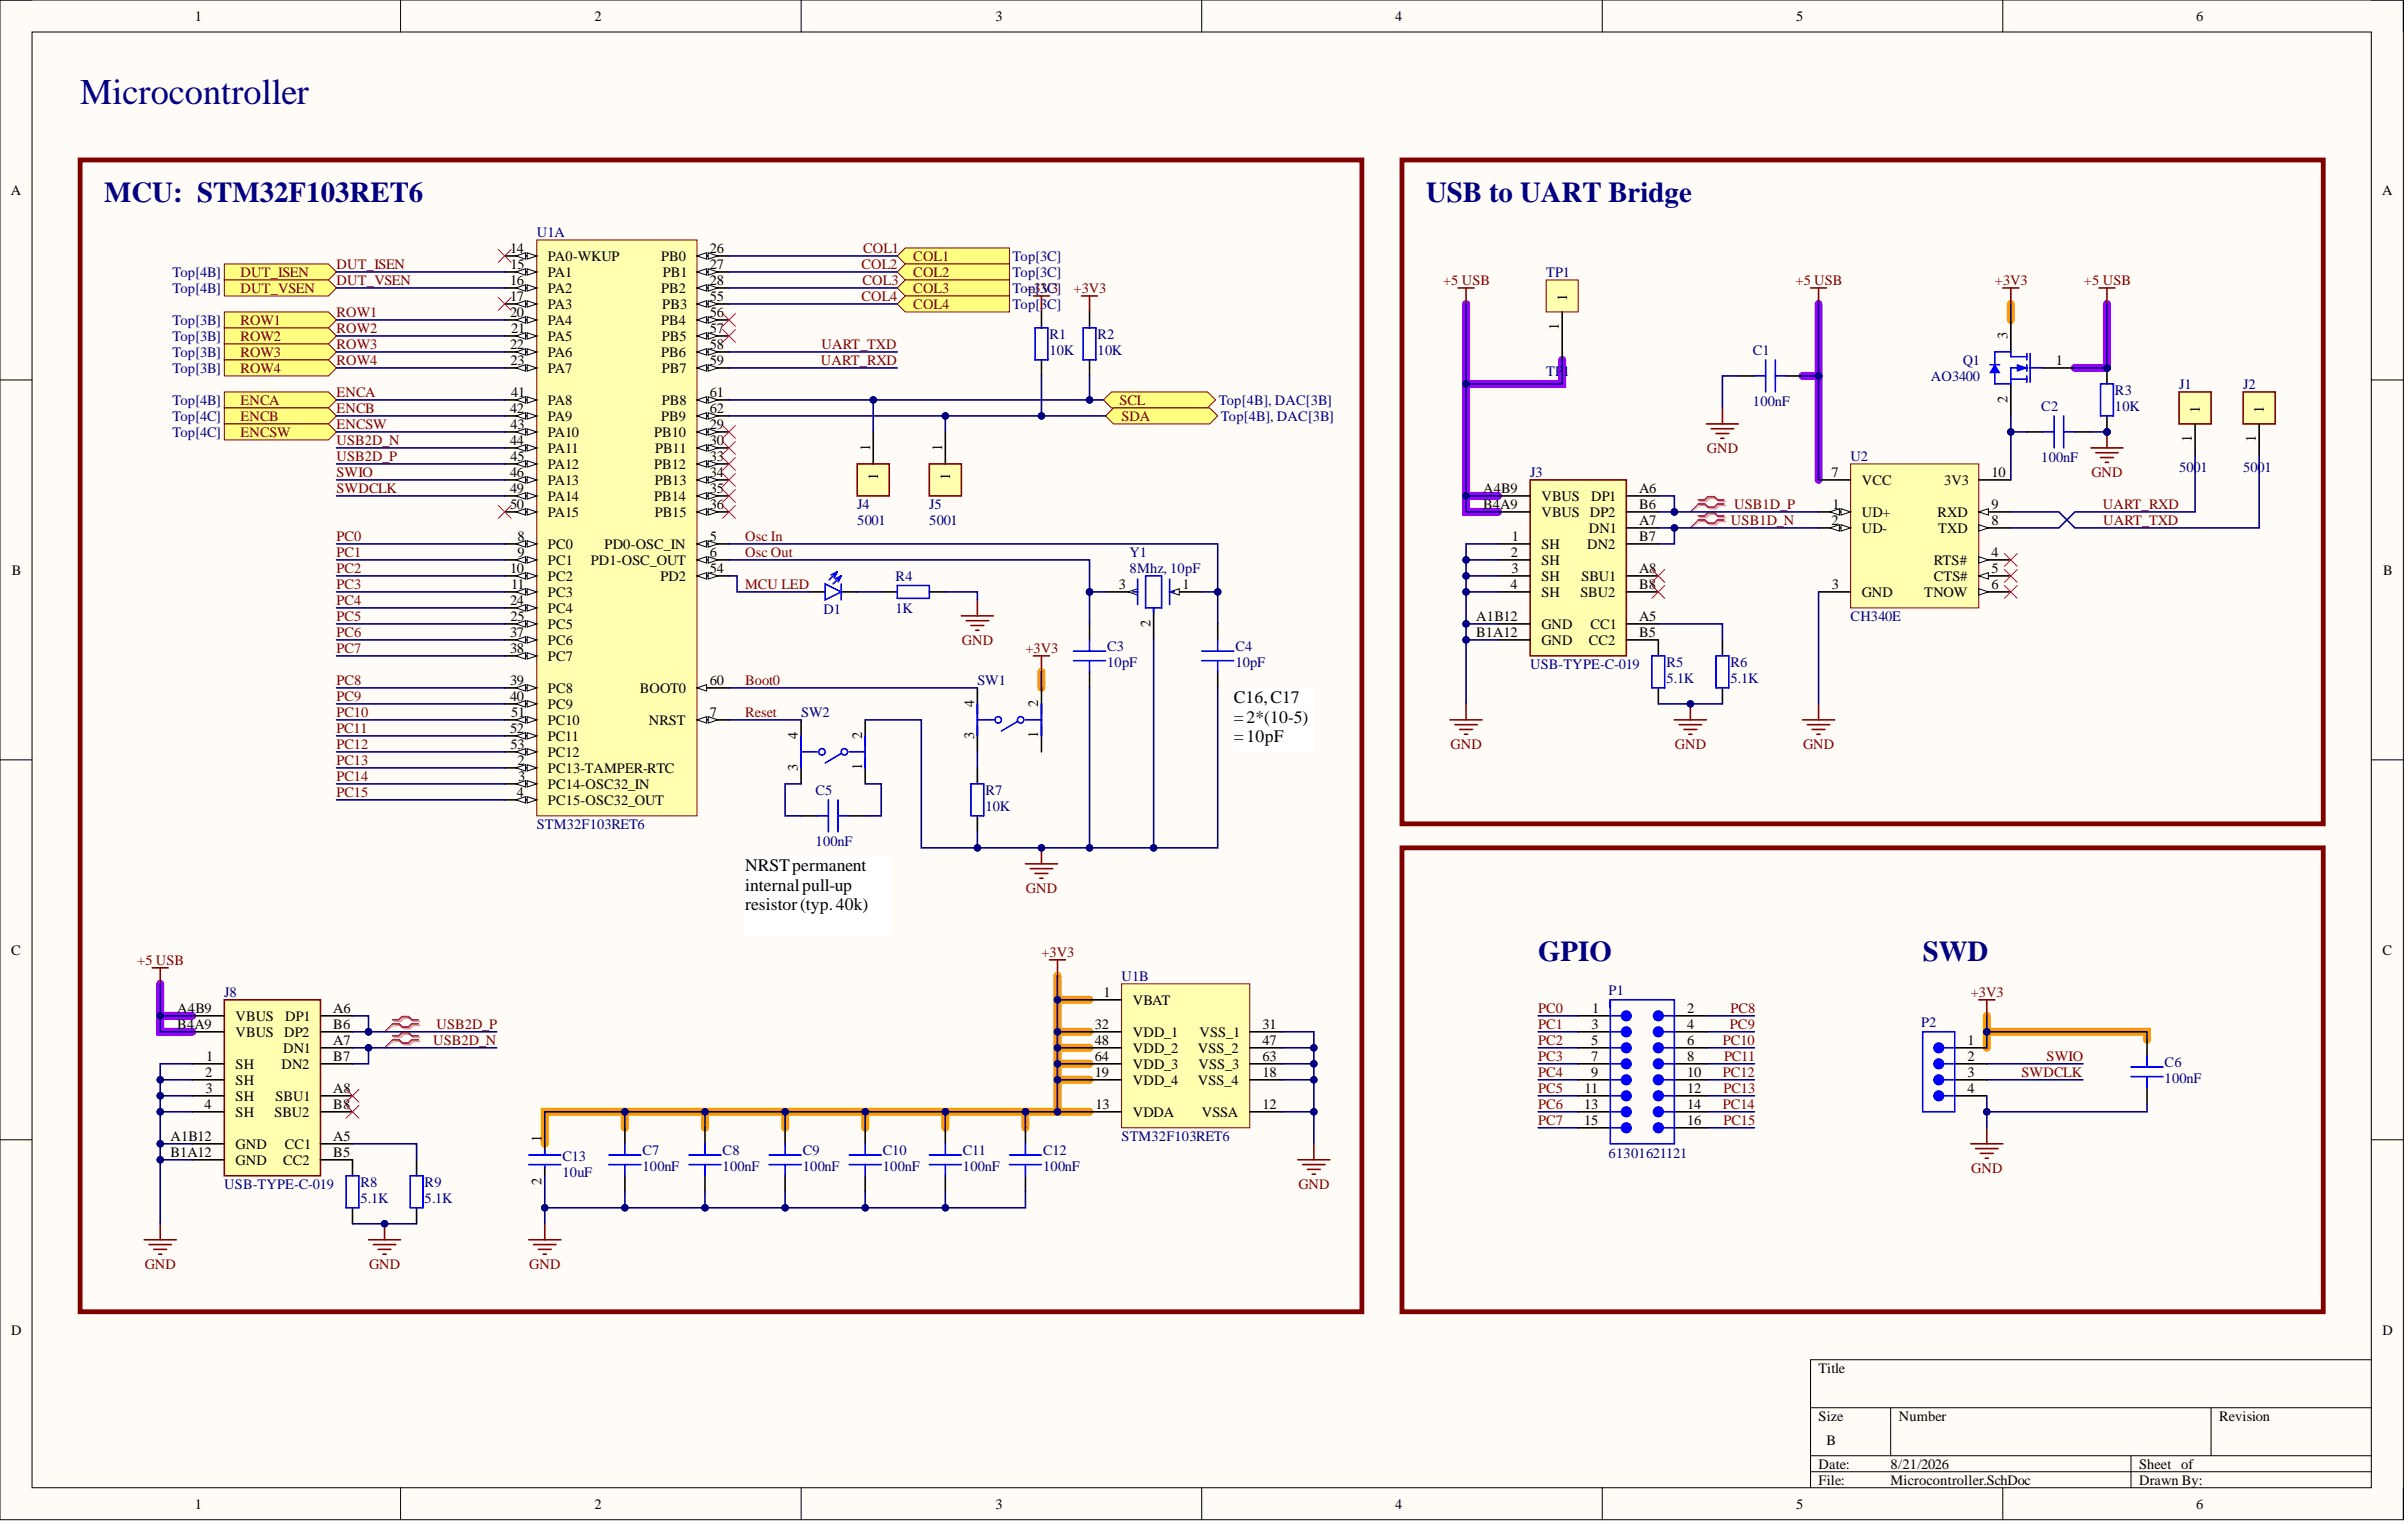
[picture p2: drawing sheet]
<svg xmlns="http://www.w3.org/2000/svg" width="381mm" height="241mm" viewBox="0 0 381 241" stroke-linecap="round" stroke-linejoin="round" font-family="sans-serif">
<defs><g id="words">
<text font-size="5.7" fill="#000080" x="12.7" y="16.5">Microcontroller</text>
<g font-size="4.6" fill="#000080">
<text x="16.5" y="31.9">MCU: STM32F103RET6</text>
<text x="225.6" y="31.9">USB to UART Bridge</text>
<text x="243.4" y="152.1">GPIO</text>
<text x="304.2" y="152.1">SWD</text>
</g>
<g font-size="2.8">
<text x="195.2" y="111.3">C16,C17</text>
<text x="195.2" y="114.3">=2*(10-5)</text>
<text x="195.2" y="117.4">=10pF</text>
<text x="117.9" y="137.9">NRSTpermanent</text>
<text x="117.9" y="140.9">internalpull-up</text>
<text x="117.9" y="143.9">resistor(typ.40k)</text>
</g>
<g font-size="2.3">
<text x="30.8" y="3.3">1</text>
<text x="94.1" y="3.3">2</text>
<text x="157.5" y="3.3">3</text>
<text x="220.7" y="3.3">4</text>
<text x="284.2" y="3.3">5</text>
<text x="347.5" y="3.3">6</text>
<text x="1.7" y="30.8">A</text>
<text x="376.9" y="30.8">A</text>
<text x="80.7" y="40">14</text>
<text x="86.7" y="41.3">PA0-WKUP</text>
<text x="104.6" y="41.3">PB0</text>
<text x="112.3" y="40">26</text>
<text x="80.7" y="45.1">16</text>
<text x="80.7" y="47.6">17</text>
<text x="80.8" y="42.5">15</text>
<text x="86.7" y="43.8">PA1</text>
<text x="86.7" y="46.3">PA2</text>
<text x="104.6" y="46.3">PB2</text>
<text x="104.9" y="43.8">PB1</text>
<text x="112.3" y="42.5">27</text>
<text x="112.3" y="45.1">28</text>
<text x="112.3" y="47.6">55</text>
<text x="247.9" y="47.6" transform="rotate(-90 247.9 47.6)">1</text>
<text x="80.7" y="50.1">20</text>
<text x="80.9" y="52.7">21</text>
<text x="86.7" y="48.9">PA3</text>
<text x="86.7" y="51.4">PA4</text>
<text x="86.7" y="53.9">PA5</text>
<text x="104.6" y="51.4">PB4</text>
<text x="104.7" y="53.9">PB5</text>
<text x="104.8" y="48.9">PB3</text>
<text x="112.3" y="50.1">56</text>
<text x="112.3" y="52.7">57</text>
<text x="246.7" y="52.2" transform="rotate(-90 246.7 52.2)">1</text>
<text x="317.7" y="53.7" transform="rotate(-90 317.7 53.7)">3</text>
<text x="80.7" y="55.2">22</text>
<text x="80.8" y="57.7">23</text>
<text x="86.7" y="56.4">PA6</text>
<text x="86.7" y="59">PA7</text>
<text x="104.6" y="56.4">PB6</text>
<text x="104.7" y="59">PB7</text>
<text x="112.3" y="55.2">58</text>
<text x="112.3" y="57.7">59</text>
<text x="325.3" y="57.7">1</text>
<text x="80.7" y="65.3">42</text>
<text x="80.9" y="62.8">41</text>
<text x="86.7" y="64">PA8</text>
<text x="104.7" y="64">PB8</text>
<text x="112.3" y="62.8">61</text>
<text x="112.3" y="65.3">62</text>
<text x="317.7" y="63.8" transform="rotate(-90 317.7 63.8)">2</text>
<text x="348.1" y="65.3" transform="rotate(-90 348.1 65.3)">1</text>
<text x="358.2" y="65.3" transform="rotate(-90 358.2 65.3)">1</text>
<text x="80.7" y="70.4">44</text>
<text x="80.8" y="67.8">43</text>
<text x="86.7" y="66.6">PA9</text>
<text x="86.7" y="69.1">PA10</text>
<text x="86.7" y="71.6">PA11</text>
<text x="103.5" y="69.1">PB10</text>
<text x="103.7" y="71.6">PB11</text>
<text x="104.6" y="66.6">PB9</text>
<text x="112.3" y="67.8">29</text>
<text x="112.3" y="70.4">30</text>
<text x="137.7" y="71.4" transform="rotate(-90 137.7 71.4)">1</text>
<text x="149.1" y="71.4" transform="rotate(-90 149.1 71.4)">1</text>
<text x="346.8" y="69.9" transform="rotate(-90 346.8 69.9)">1</text>
<text x="356.9" y="69.9" transform="rotate(-90 356.9 69.9)">1</text>
<text x="80.7" y="75.4">46</text>
<text x="80.7" y="78">49</text>
<text x="80.8" y="72.9">45</text>
<text x="86.7" y="74.2">PA12</text>
<text x="86.7" y="76.7">PA13</text>
<text x="103.5" y="74.2">PB12</text>
<text x="103.6" y="76.7">PB13</text>
<text x="112.3" y="72.9">33</text>
<text x="112.3" y="75.4">34</text>
<text x="112.3" y="78">35</text>
<text x="138.9" y="76" transform="rotate(-90 138.9 76)">1</text>
<text x="150.3" y="76" transform="rotate(-90 150.3 76)">1</text>
<text x="234.7" y="78">A4B9</text>
<text x="259.3" y="78">A6</text>
<text x="289.8" y="75.4">7</text>
<text x="294.6" y="76.7">VCC</text>
<text x="307.6" y="76.7">3V3</text>
<text x="315.1" y="75.4">10</text>
<text x="80.7" y="80.5">50</text>
<text x="86.7" y="79.2">PA14</text>
<text x="86.7" y="81.8">PA15</text>
<text x="103.5" y="79.2">PB14</text>
<text x="103.6" y="81.8">PB15</text>
<text x="112.3" y="80.5">36</text>
<text x="234.7" y="80.5">B4A9</text>
<text x="243.9" y="81.8">VBUS</text>
<text x="243.9" y="79.2">VBUS</text>
<text x="251.6" y="81.8">DP2</text>
<text x="251.7" y="79.2">DP1</text>
<text x="259.3" y="80.5">B6</text>
<text x="259.3" y="83">A7</text>
<text x="289.8" y="83">2</text>
<text x="289.9" y="80.5">1</text>
<text x="294.6" y="81.8">UD+</text>
<text x="306.6" y="81.8">RXD</text>
<text x="315.1" y="83">8</text>
<text x="315.1" y="80.5">9</text>
<text x="81.9" y="85.6">8</text>
<text x="81.9" y="88.1">9</text>
<text x="86.7" y="86.8">PC0</text>
<text x="86.7" y="89.4">PC1</text>
<text x="93.5" y="89.4">PD1-OSC_OUT</text>
<text x="95.7" y="86.8">PD0-OSC_IN</text>
<text x="112.3" y="85.6">5</text>
<text x="112.3" y="88.1">6</text>
<text x="239.1" y="88.1">2</text>
<text x="239.2" y="85.6">1</text>
<text x="243.9" y="89.4">SH</text>
<text x="243.9" y="86.8">SH</text>
<text x="251.1" y="86.8">DN2</text>
<text x="251.4" y="84.3">DN1</text>
<text x="259.3" y="85.6">B7</text>
<text x="294.6" y="84.3">UD-</text>
<text x="306" y="89.4">RTS#</text>
<text x="306.7" y="84.3">TXD</text>
<text x="315.1" y="88.1">4</text>
<text x="1.9" y="91">B</text>
<text x="80.7" y="90.6">10</text>
<text x="80.7" y="95.7">24</text>
<text x="80.9" y="93.1">11</text>
<text x="86.7" y="91.9">PC2</text>
<text x="86.7" y="94.4">PC3</text>
<text x="104.5" y="91.9">PD2</text>
<text x="112.3" y="90.6">54</text>
<text x="177" y="93.1">3</text>
<text x="187.1" y="93.1">1</text>
<text x="239" y="93.1">4</text>
<text x="239.1" y="90.6">3</text>
<text x="243.9" y="91.9">SH</text>
<text x="243.9" y="94.4">SH</text>
<text x="250" y="94.4">SBU2</text>
<text x="250.2" y="91.9">SBU1</text>
<text x="259.3" y="93.1">B8</text>
<text x="259.3" y="90.6">A8</text>
<text x="289.8" y="93.1">3</text>
<text x="294.6" y="94.4">GND</text>
<text x="304.5" y="94.4">TNOW</text>
<text x="306" y="91.9">CTS#</text>
<text x="315.1" y="90.6">5</text>
<text x="315.1" y="93.1">6</text>
<text x="377.1" y="91">B</text>
<text x="80.7" y="100.7">37</text>
<text x="80.8" y="98.2">25</text>
<text x="86.7" y="96.9">PC4</text>
<text x="86.7" y="99.5">PC5</text>
<text x="182" y="99.2" transform="rotate(-90 182 99.2)">2</text>
<text x="233.6" y="100.7">B1A12</text>
<text x="233.6" y="98.2">A1B12</text>
<text x="243.9" y="99.5">GND</text>
<text x="251.7" y="99.5">CC1</text>
<text x="259.3" y="100.7">B5</text>
<text x="259.3" y="98.2">A5</text>
<text x="80.7" y="103.3">38</text>
<text x="86.7" y="102">PC6</text>
<text x="86.7" y="104.5">PC7</text>
<text x="243.9" y="102">GND</text>
<text x="251.4" y="102">CC2</text>
<text x="80.7" y="108.3">39</text>
<text x="80.7" y="110.9">40</text>
<text x="80.9" y="113.4">51</text>
<text x="86.7" y="109.6">PC8</text>
<text x="86.7" y="112.1">PC9</text>
<text x="101.2" y="109.6">BOOT0</text>
<text x="112.3" y="113.4">7</text>
<text x="112.3" y="108.3">60</text>
<text x="154.1" y="111.9" transform="rotate(-90 154.1 111.9)">4</text>
<text x="164.3" y="111.9" transform="rotate(-90 164.3 111.9)">2</text>
<text x="80.7" y="115.9">52</text>
<text x="80.8" y="118.5">53</text>
<text x="86.7" y="114.7">PC10</text>
<text x="86.7" y="117.2">PC11</text>
<text x="86.7" y="119.7">PC12</text>
<text x="102.7" y="114.7">NRST</text>
<text x="126.2" y="116.9" transform="rotate(-90 126.2 116.9)">4</text>
<text x="136.4" y="116.9" transform="rotate(-90 136.4 116.9)">2</text>
<text x="154.1" y="116.9" transform="rotate(-90 154.1 116.9)">3</text>
<text x="164.3" y="116.8" transform="rotate(-90 164.3 116.8)">1</text>
<text x="81.9" y="121">2</text>
<text x="82" y="123.5">3</text>
<text x="86.7" y="122.3">PC13-TAMPER-RTC</text>
<text x="86.7" y="124.8">PC14-OSC32_IN</text>
<text x="126.2" y="121.9" transform="rotate(-90 126.2 121.9)">3</text>
<text x="136.4" y="121.8" transform="rotate(-90 136.4 121.8)">1</text>
<text x="81.8" y="126.1">4</text>
<text x="86.7" y="127.3">PC15-OSC32_OUT</text>
<text x="1.8" y="151">C</text>
<text x="377" y="151">C</text>
<text x="28.1" y="160.2">A4B9</text>
<text x="37.3" y="161.5">VBUS</text>
<text x="45.1" y="161.5">DP1</text>
<text x="52.7" y="160.2">A6</text>
<text x="174.6" y="157.7">1</text>
<text x="179.2" y="159">VBAT</text>
<text x="251.9" y="160.2">1</text>
<text x="266.9" y="160.2">2</text>
<text x="28.1" y="162.8">B4A9</text>
<text x="32.6" y="167.8">1</text>
<text x="37.3" y="164">VBUS</text>
<text x="44.8" y="166.6">DN1</text>
<text x="45" y="164">DP2</text>
<text x="52.7" y="162.8">B6</text>
<text x="52.7" y="167.8">B7</text>
<text x="52.7" y="165.3">A7</text>
<text x="173.2" y="162.8">32</text>
<text x="173.2" y="165.3">48</text>
<text x="173.2" y="167.8">64</text>
<text x="179.2" y="164">VDD_1</text>
<text x="179.2" y="166.6">VDD_2</text>
<text x="189.5" y="166.6">VSS_2</text>
<text x="189.8" y="164">VSS_1</text>
<text x="199.8" y="162.8">31</text>
<text x="199.8" y="165.3">47</text>
<text x="199.8" y="167.8">63</text>
<text x="251.7" y="165.3">5</text>
<text x="251.7" y="167.8">7</text>
<text x="251.8" y="162.8">3</text>
<text x="266.9" y="162.8">4</text>
<text x="266.9" y="165.3">6</text>
<text x="266.9" y="167.8">8</text>
<text x="311.3" y="167.8">2</text>
<text x="311.3" y="165.3">1</text>
<text x="32.4" y="170.4">2</text>
<text x="32.5" y="172.9">3</text>
<text x="37.3" y="171.6">SH</text>
<text x="37.3" y="169.1">SH</text>
<text x="44.5" y="169.1">DN2</text>
<text x="52.7" y="172.9">A8</text>
<text x="173.2" y="170.4">19</text>
<text x="179.2" y="171.6">VDD_4</text>
<text x="179.2" y="169.1">VDD_3</text>
<text x="189.5" y="171.6">VSS_4</text>
<text x="189.6" y="169.1">VSS_3</text>
<text x="199.8" y="170.4">18</text>
<text x="250.7" y="172.9">11</text>
<text x="251.7" y="170.4">9</text>
<text x="266.9" y="170.4">10</text>
<text x="266.9" y="172.9">12</text>
<text x="311.3" y="170.4">3</text>
<text x="311.3" y="172.9">4</text>
<text x="32.4" y="175.4">4</text>
<text x="37.3" y="174.1">SH</text>
<text x="37.3" y="176.7">SH</text>
<text x="43.4" y="176.7">SBU2</text>
<text x="43.6" y="174.1">SBU1</text>
<text x="52.7" y="175.4">B8</text>
<text x="173.3" y="175.4">13</text>
<text x="179.2" y="176.7">VDDA</text>
<text x="190.1" y="176.7">VSSA</text>
<text x="199.8" y="175.4">12</text>
<text x="250.6" y="175.4">13</text>
<text x="250.6" y="177.9">15</text>
<text x="266.9" y="175.4">14</text>
<text x="266.9" y="177.9">16</text>
<text x="27" y="183">B1A12</text>
<text x="27" y="180.5">A1B12</text>
<text x="37.3" y="184.3">GND</text>
<text x="37.3" y="181.7">GND</text>
<text x="44.8" y="184.3">CC2</text>
<text x="45" y="181.7">CC1</text>
<text x="52.7" y="183">B5</text>
<text x="52.7" y="180.5">A5</text>
<text x="85.7" y="180.7" transform="rotate(-90 85.7 180.7)">1</text>
<text x="85.7" y="187.6" transform="rotate(-90 85.7 187.6)">2</text>
<text x="1.8" y="211.2">D</text>
<text x="377" y="211.2">D</text>
<text x="287.7" y="217.2">Title</text>
<text x="287.7" y="224.8">Size</text>
<text x="300.4" y="224.8">Number</text>
<text x="351.1" y="224.8">Revision</text>
<text x="287.7" y="232.4">Date:</text>
<text x="289" y="228.6">B</text>
<text x="299.1" y="232.4">8/21/2026</text>
<text x="338.4" y="232.4">Sheet of</text>
<text x="30.8" y="238.7">1</text>
<text x="94.1" y="238.7">2</text>
<text x="157.5" y="238.7">3</text>
<text x="220.7" y="238.7">4</text>
<text x="284.2" y="238.7">5</text>
<text x="287.7" y="234.9">File:</text>
<text x="299.1" y="234.9">Microcontroller.SchDoc</text>
<text x="338.4" y="234.9">Drawn By:</text>
<text x="347.5" y="238.7">6</text>
</g>
<g font-size="2.3" fill="#000080">
<text x="84.9" y="37.5">U1A</text>
<text x="160.2" y="41.3">Top[3C]</text>
<text x="27.3" y="43.8">Top[4B]</text>
<text x="27.3" y="46.3">Top[4B]</text>
<text x="160.2" y="43.8">Top[3C]</text>
<text x="160.2" y="46.3">To+3V3</text>
<text x="162.7" y="46.3">p[3C]</text>
<text x="244.6" y="43.8">TP1</text>
<text x="27.3" y="51.4">Top[3B]</text>
<text x="27.3" y="53.9">Top[3B]</text>
<text x="160.2" y="48.9">Top[3C]</text>
<text x="166.1" y="53.7">R1</text>
<text x="173.7" y="53.7">R2</text>
<text x="27.3" y="56.4">Top[3B]</text>
<text x="27.3" y="59">Top[3B]</text>
<text x="166.1" y="56.2">10K</text>
<text x="173.7" y="56.2">10K</text>
<text x="244.6" y="59.5">TP</text>
<text x="247.3" y="59.5">1</text>
<text x="277.3" y="56.2">C1</text>
<text x="310.6" y="57.7">Q1</text>
<text x="27.3" y="64">Top[4B]</text>
<text x="192.8" y="64">Top[4B], DAC[3B]</text>
<text x="277.3" y="64.3">100nF</text>
<text x="305.5" y="60.2">AO3400</text>
<text x="323" y="65.1">C2</text>
<text x="334.6" y="62.5">R3</text>
<text x="334.6" y="65.1">10K</text>
<text x="344.8" y="61.5">J1</text>
<text x="354.9" y="61.5">J2</text>
<text x="27.3" y="66.6">Top[4C]</text>
<text x="27.3" y="69.1">Top[4C]</text>
<text x="193.2" y="66.6">Top[4B], DAC[3B]</text>
<text x="242.1" y="75.4">J3</text>
<text x="292.8" y="72.9">U2</text>
<text x="323" y="73.2">100nF</text>
<text x="344.8" y="74.7">5001</text>
<text x="354.9" y="74.7">5001</text>
<text x="135.6" y="80.5">J4</text>
<text x="135.6" y="83">5001</text>
<text x="147" y="80.5">J5</text>
<text x="147" y="83">5001</text>
<text x="178.7" y="88.1">Y1</text>
<text x="141.7" y="91.9">R4</text>
<text x="178.7" y="90.6">8Mhz, 10pF</text>
<text x="130.3" y="97.2">D1</text>
<text x="141.7" y="96.9">1K</text>
<text x="292.8" y="98.2">CH340E</text>
<text x="175.2" y="103">C3</text>
<text x="175.2" y="105.6">10pF</text>
<text x="195.5" y="103">C4</text>
<text x="195.5" y="105.6">10pF</text>
<text x="242.1" y="105.8">USB-TYPE-C-019</text>
<text x="263.7" y="105.6">R5</text>
<text x="273.8" y="105.6">R6</text>
<text x="126.8" y="113.4">SW2</text>
<text x="154.6" y="108.3">SW1</text>
<text x="263.7" y="108.1">5.1K</text>
<text x="273.8" y="108.1">5.1K</text>
<text x="129" y="125.8">C5</text>
<text x="155.9" y="125.8">R7</text>
<text x="84.9" y="131.1">STM32F103RET6</text>
<text x="155.9" y="128.3">10K</text>
<text x="129" y="133.9">100nF</text>
<text x="177.5" y="155.2">U1B</text>
<text x="35.5" y="157.7">J8</text>
<text x="254.5" y="157.4">P1</text>
<text x="304" y="162.5">P2</text>
<text x="342.5" y="168.8">C6</text>
<text x="342.5" y="171.4">100nF</text>
<text x="89" y="183.8">C13</text>
<text x="101.7" y="182.8">C7</text>
<text x="101.7" y="185.3">100nF</text>
<text x="114.3" y="182.8">C8</text>
<text x="114.3" y="185.3">100nF</text>
<text x="127" y="182.8">C9</text>
<text x="127" y="185.3">100nF</text>
<text x="139.7" y="182.8">C10</text>
<text x="139.7" y="185.3">100nF</text>
<text x="152.4" y="182.8">C11</text>
<text x="152.4" y="185.3">100nF</text>
<text x="165" y="182.8">C12</text>
<text x="165" y="185.3">100nF</text>
<text x="177.5" y="180.5">STM32F103RET6</text>
<text x="254.5" y="183.3">61301621121</text>
<text x="35.5" y="188.1">USB-TYPE-C-019</text>
<text x="57" y="187.8">R8</text>
<text x="57" y="190.3">5.1K</text>
<text x="67.2" y="187.8">R9</text>
<text x="67.2" y="190.3">5.1K</text>
<text x="89" y="186.3">10uF</text>
</g>
<g font-size="2.3" fill="#800000">
<text x="136.6" y="40">COL1</text>
<text x="144.5" y="41.3">COL1</text>
<text x="38" y="43.8">DUT_ISEN</text>
<text x="38" y="46.3">DUT_VSEN</text>
<text x="53.2" y="42.5">DUT_ISEN</text>
<text x="53.2" y="45.1">DUT_VSEN</text>
<text x="136.3" y="42.5">COL2</text>
<text x="136.3" y="47.6">COL4</text>
<text x="136.5" y="45.1">COL3</text>
<text x="144.5" y="43.8">COL2</text>
<text x="144.5" y="46.3">COL3</text>
<text x="169.9" y="46.3">+3V3</text>
<text x="228.3" y="45.1">+5 USB</text>
<text x="284.1" y="45.1">+5 USB</text>
<text x="315.6" y="45.1">+3V3</text>
<text x="329.7" y="45.1">+5 USB</text>
<text x="38" y="51.4">ROW1</text>
<text x="38" y="53.9">ROW2</text>
<text x="53.2" y="50.1">ROW1</text>
<text x="53.2" y="52.7">ROW2</text>
<text x="144.5" y="48.9">COL4</text>
<text x="38" y="56.4">ROW3</text>
<text x="38" y="59">ROW4</text>
<text x="53.2" y="55.2">ROW3</text>
<text x="53.2" y="57.7">ROW4</text>
<text x="129.9" y="57.7">UART_RXD</text>
<text x="130" y="55.2">UART_TXD</text>
<text x="38" y="64">ENCA</text>
<text x="53.2" y="62.8">ENCA</text>
<text x="53.2" y="65.3">ENCB</text>
<text x="177.1" y="64">SCL</text>
<text x="38" y="66.6">ENCB</text>
<text x="38" y="69.1">ENCSW</text>
<text x="53.2" y="67.8">ENCSW</text>
<text x="53.2" y="70.4">USB2D_N</text>
<text x="177.5" y="66.6">SDA</text>
<text x="270.1" y="71.6">GND</text>
<text x="53.2" y="75.4">SWIO</text>
<text x="53.2" y="78">SWDCLK</text>
<text x="53.2" y="72.9">USB2D_P</text>
<text x="330.9" y="75.4">GND</text>
<text x="273.9" y="83">USB1D_N</text>
<text x="274.4" y="80.5">USB1D_P</text>
<text x="332.7" y="80.5">UART_RXD</text>
<text x="332.8" y="83">UART_TXD</text>
<text x="53.2" y="85.6">PC0</text>
<text x="53.2" y="88.1">PC1</text>
<text x="117.9" y="85.6">Osc In</text>
<text x="117.9" y="88.1">Osc Out</text>
<text x="53.2" y="90.6">PC2</text>
<text x="53.2" y="93.1">PC3</text>
<text x="53.2" y="95.7">PC4</text>
<text x="117.9" y="93.1">MCU LED</text>
<text x="53.2" y="98.2">PC5</text>
<text x="53.2" y="100.7">PC6</text>
<text x="53.2" y="103.3">PC7</text>
<text x="152.2" y="102">GND</text>
<text x="162.2" y="103.3">+3V3</text>
<text x="53.2" y="108.3">PC8</text>
<text x="53.2" y="110.9">PC9</text>
<text x="53.2" y="113.4">PC10</text>
<text x="117.9" y="113.4">Reset</text>
<text x="117.9" y="108.3">Boot0</text>
<text x="53.2" y="115.9">PC11</text>
<text x="53.2" y="118.5">PC12</text>
<text x="229.5" y="118.5">GND</text>
<text x="265" y="118.5">GND</text>
<text x="285.3" y="118.5">GND</text>
<text x="53.2" y="121">PC13</text>
<text x="53.2" y="123.5">PC14</text>
<text x="53.2" y="126.1">PC15</text>
<text x="162.3" y="141.2">GND</text>
<text x="21.7" y="152.6">+5 USB</text>
<text x="164.8" y="151.4">+3V3</text>
<text x="243.4" y="160.2">PC0</text>
<text x="273.8" y="160.2">PC8</text>
<text x="311.8" y="157.7">+3V3</text>
<text x="68.5" y="165.3">USB2D_N</text>
<text x="69" y="162.8">USB2D_P</text>
<text x="243.4" y="162.8">PC1</text>
<text x="243.4" y="165.3">PC2</text>
<text x="243.4" y="167.8">PC3</text>
<text x="272.6" y="165.3">PC10</text>
<text x="272.8" y="167.8">PC11</text>
<text x="273.7" y="162.8">PC9</text>
<text x="323.8" y="167.8">SWIO</text>
<text x="243.4" y="170.4">PC4</text>
<text x="243.4" y="172.9">PC5</text>
<text x="272.6" y="170.4">PC12</text>
<text x="272.7" y="172.9">PC13</text>
<text x="319.8" y="170.4">SWDCLK</text>
<text x="243.4" y="175.4">PC6</text>
<text x="243.4" y="177.9">PC7</text>
<text x="272.6" y="175.4">PC14</text>
<text x="272.7" y="177.9">PC15</text>
<text x="311.9" y="185.5">GND</text>
<text x="205.4" y="188.1">GND</text>
<text x="22.9" y="200.7">GND</text>
<text x="58.4" y="200.7">GND</text>
<text x="83.7" y="200.7">GND</text>
</g>
</g></defs>
<path d="M0 0h380.3v240.5h-380.3z" fill-rule="evenodd" fill="#fffcf8"/>
<path d="M0 0h380.3v240.5h-380.3z" fill="none" stroke="#000" stroke-width=".16"/>
<path d="M5.1 5.1h370.1v230.3h-370.1z" fill-rule="evenodd" fill="#fffcf8"/>
<g fill="none" stroke="#000" stroke-width=".16">
<path d="M0 0h5.1M5.1 5.1h370.1v230.3h-370.1zM63.4 0v5.1M126.8 0v5.1M190.1 0v5.1M253.5 0v5.1M316.9 0v5.1M375.2 0h5.1v5.1M0 60.1h5.1M375.2 60.1h5.1M0 120.2h5.1M375.2 120.2h5.1"/>
<path d="M0 180.3h5.1M375.2 180.3h5.1M375.2 215.2h-88.7v20.2M63.4 235.4v5.1M126.8 235.4v5.1M190.1 235.4v5.1M253.5 235.4v5.1M286.5 222.7h88.7M286.5 230.3h88.7M286.5 232.9h88.7M299.1 222.7v7.6M316.9 235.4v5.1"/>
<path d="M337.2 230.3v5.1M349.8 222.7v7.6M380.3 235.4v5.1"/>
</g>
<path d="M232 48.1v32.9h5M247.2 57v3.8h-15.2M285.2 59.5h2.5M287.7 48.1v27.8M333.4 48.1v10.1h-5.1M232 78.5h5M25.4 155.7v7.6h5M25.4 160.7h5" fill="none" stroke="#90f" stroke-width="1.3"/>
<g fill="none" stroke="#f90" stroke-width="1.3">
<path d="M318.2 48.1v2.5M164.8 106.3v2.5M167.3 154.4v21.5h5.1M167.3 158.2h5.1M98.9 175.9h-12.7v5.1M111.5 175.9v2.6M124.2 175.9v2.6M136.9 175.9v2.6M149.6 175.9v2.6M162.2 175.9v2.6M167.3 175.9h-68.4v2.6M167.3 170.9h5.1"/>
<path d="M167.3 163.3h5.1M167.3 165.8h5.1M167.3 168.3h5.1M314.4 160.7v2.6h25.3v1.2M314.4 163.3v2.5"/>
</g>
<path d="M126.8 113.9v10.1M136.9 113.9v10.1" fill="none" stroke="#000" stroke-width=".25"/>
<g fill="none" stroke="#00f" stroke-width=".25">
<path d="M126.8 119h2.5M126.8 116.4v5.1M133.1 119.2l-2.5 1.5M134.4 119h2.5M136.9 116.4v5.1"/>
<circle cx="130.1" cy="119" r=".51"/>
<circle cx="133.6" cy="119" r=".51"/>
</g>
<path d="M117.9 135.4h22.8v12.7h-22.8z" fill-rule="evenodd" fill="#fff"/>
<path d="M117.9 135.4h22.8v12.7h-22.8z" fill="none" stroke="#fff" stroke-width=".16"/>
<path d="M185.1 93.7h5" fill="none" stroke="#000" stroke-width=".25"/>
<path d="M185.1 93.7l1.5-.6v1.1z" fill="#f8fcff"/>
<path d="M185.1 93.7l1.5-.6v1.1z" fill="none" stroke="#000" stroke-width=".16"/>
<path d="M174.9 93.7h5.1" fill="none" stroke="#000" stroke-width=".25"/>
<path d="M178.5 93.7l1.5-.6v1.1z" fill="#f8fcff"/>
<path d="M178.5 93.7l1.5-.6v1.1z" fill="none" stroke="#000" stroke-width=".16"/>
<path d="M182.5 96.2v5M192.7 98.7v2.5M192.7 106.3v2.5" fill="none" stroke="#000" stroke-width=".25"/>
<path d="M179.2 93.7h.8M180 91.6v4.1M181.3 91.1h2.5v5.1h-2.5zM182.5 96.2v.7M185.1 91.6v4.1M185.1 93.7h.7M190.1 104.5h5.1M190.1 103h5.1M192.7 101.2v1.8M192.7 104.5v1.8" fill="none" stroke="#00f" stroke-width=".25"/>
<path d="M195.2 108.8h12.7v10.2h-12.7z" fill-rule="evenodd" fill="#fff"/>
<path d="M195.2 108.8h12.7v10.2h-12.7z" fill="none" stroke="#fff" stroke-width=".16"/>
<path d="M309.3 168.3h5.1M309.3 165.8h5.1" fill="none" stroke="#000" stroke-width=".25"/>
<path d="M307.5 168.3h1.8" fill="none" stroke="#00f" stroke-width=".25"/>
<circle cx="306.7" cy="168.3" r=".76" fill="#00f"/>
<g fill="none" stroke="#00f" stroke-width=".25">
<path d="M307.5 165.8h1.8M307.5 170.9h1.8"/>
<circle cx="306.7" cy="168.3" r=".76"/>
</g>
<path d="M309.3 170.9h5.1" fill="none" stroke="#000" stroke-width=".25"/>
<circle cx="306.7" cy="170.9" r=".76" fill="#00f"/>
<g fill="none" stroke="#00f" stroke-width=".25">
<path d="M307.5 173.4h1.8"/>
<circle cx="306.7" cy="170.9" r=".76"/>
</g>
<path d="M309.3 173.4h5.1" fill="none" stroke="#000" stroke-width=".25"/>
<circle cx="306.7" cy="173.4" r=".76" fill="#00f"/>
<g fill="none" stroke="#00f" stroke-width=".25">
<path d="M304.2 163.3h5.1v12.6h-5.1z"/>
<circle cx="306.7" cy="173.4" r=".76"/>
</g>
<circle cx="306.7" cy="165.8" r=".76" fill="#00f"/>
<circle cx="306.7" cy="165.8" r=".76" fill="none" stroke="#00f" stroke-width=".25"/>
<path d="M313.1 158.2h2.5M314.4 158.2v2.5M314.4 178.5v2.5M311.8 181h5.1M312.6 181.7h3.5M313.3 182.5h2.1M314.1 183.3h.5" fill="none" stroke="#800000" stroke-width=".25"/>
<path d="M242.1 75.9h15.2v27.9h-15.2z" fill-rule="evenodd" fill="#ffffb0"/>
<path d="M242.1 75.9h15.2v27.9h-15.2zM264.9 113.9h5.1M265.7 114.7h3.5M266.4 115.4h2.1M267.2 116.2h.5M267.5 111.4v2.5" fill="none" stroke="#800000" stroke-width=".25"/>
<g fill="none" stroke="#000" stroke-width=".25">
<path d="M237 78.5h5.1M257.3 78.5h5.1M237 81h5.1M237 86.1h5.1M237 93.7h5.1M237 98.7h5.1M237 91.1h5.1M237 88.6h5.1M257.3 81h5.1M257.3 86.1h5.1M257.3 93.7h5.1M257.3 98.7h5.1"/>
<path d="M257.3 83.5h5.1M257.3 91.1h5.1M237 101.2h5.1M257.3 101.2h5.1v2.6M262.4 108.8v2.6"/>
</g>
<path d="M261.4 103.8h2v5h-2z" fill="none" stroke="#00f" stroke-width=".25"/>
<circle cx="267.5" cy="111.4" r=".51" fill="#000080"/>
<circle cx="267.5" cy="111.4" r=".51" fill="none" stroke="#000080" stroke-width=".16"/>
<path d="M268.7 79.7l-1.2 1.3M261.4 90.1l2 2M261.4 92.6l2 2.1M263.4 90.1l-2 2M263.4 92.6l-2 2.1" fill="none" stroke="#f00" stroke-width=".16"/>
<path d="M269 79.4h1l.5-.6h1l.5 .6h1M269 80h1l.5 .5h1l.5-.5h1" fill="none" stroke="#d0a19e" stroke-width=".25"/>
<path d="M269 80l-1.5 1" fill="none" stroke="#d0a19e" stroke-width=".16"/>
<path d="M268.7 79.1h1l.5-.5h1.1l.5 .5h1M268.7 79.7h1l.5 .5h1.1l.5-.5h1" fill="none" stroke="#f00" stroke-width=".25"/>
<path d="M230.7 45.6h2.5M232 45.6v2.5M229.4 113.9h5.1M230.2 114.7h3.5M230.9 115.4h2.1M231.7 116.2h.5M232 111.4v2.5" fill="none" stroke="#800000" stroke-width=".25"/>
<path d="M292.8 73.4h20.3v22.8h-20.3z" fill-rule="evenodd" fill="#ffffb0"/>
<path d="M292.8 73.4h20.3v22.8h-20.3z" fill="none" stroke="#800000" stroke-width=".16"/>
<path d="M287.7 81h5.1" fill="none" stroke="#000" stroke-width=".25"/>
<path d="M291.3 80.5l1.5 .5-1.5 .5z" fill="#f8fcff"/>
<path d="M291.3 80.5l1.5 .5-1.5 .5z" fill="none" stroke="#000" stroke-width=".16"/>
<path d="M289.5 81l1.5-.5v1z" fill="#f8fcff"/>
<path d="M289.5 81l1.5-.5v1z" fill="none" stroke="#000" stroke-width=".16"/>
<path d="M287.7 83.5h5.1" fill="none" stroke="#000" stroke-width=".25"/>
<path d="M291.3 83l1.5 .5-1.5 .5z" fill="#f8fcff"/>
<path d="M291.3 83l1.5 .5-1.5 .5z" fill="none" stroke="#000" stroke-width=".16"/>
<path d="M289.5 83.5l1.5-.5v1z" fill="#f8fcff"/>
<path d="M289.5 83.5l1.5-.5v1z" fill="none" stroke="#000" stroke-width=".16"/>
<path d="M287.7 93.7h5.1M313.1 88.6h5.1" fill="none" stroke="#000" stroke-width=".25"/>
<path d="M313.1 88.1l1.5 .5-1.5 .5z" fill="#f8fcff"/>
<path d="M313.1 88.1l1.5 .5-1.5 .5z" fill="none" stroke="#000" stroke-width=".16"/>
<path d="M313.1 91.1h5.1" fill="none" stroke="#000" stroke-width=".25"/>
<path d="M313.1 91.1l1.5-.5v1z" fill="#f8fcff"/>
<path d="M313.1 91.1l1.5-.5v1z" fill="none" stroke="#000" stroke-width=".16"/>
<path d="M313.1 93.7h5.1" fill="none" stroke="#000" stroke-width=".25"/>
<path d="M313.1 93.1l1.5 .6-1.5 .5z" fill="#f8fcff"/>
<path d="M313.1 93.1l1.5 .6-1.5 .5z" fill="none" stroke="#000" stroke-width=".16"/>
<path d="M287.7 75.9h5.1M313.1 83.5h5.1" fill="none" stroke="#000" stroke-width=".25"/>
<path d="M313.1 83l1.5 .5-1.5 .5z" fill="#f8fcff"/>
<path d="M313.1 83l1.5 .5-1.5 .5z" fill="none" stroke="#000" stroke-width=".16"/>
<path d="M313.1 81h5.1" fill="none" stroke="#000" stroke-width=".25"/>
<path d="M313.1 81l1.5-.5v1z" fill="#f8fcff"/>
<path d="M313.1 81l1.5-.5v1z" fill="none" stroke="#000" stroke-width=".16"/>
<path d="M318.2 50.6v5.1M323.2 58.2h5.1M313.1 75.9h5.1M318.2 60.8v5" fill="none" stroke="#000" stroke-width=".25"/>
<path d="M317.1 87.6l2.1 2M317.1 90.1l2.1 2M317.1 92.6l2.1 2.1M319.2 87.6l-2.1 2M319.2 90.1l-2.1 2M319.2 92.6l-2.1 2.1" fill="none" stroke="#f00" stroke-width=".16"/>
<path d="M286.5 45.6h2.5M287.7 45.6v2.5M270 67.1h5.1M270.8 67.8h3.5M271.5 68.6h2M272.3 69.4h.5M272.5 64.5v2.6M285.2 113.9h5.1M286 114.7h3.5M286.7 115.4h2.1M287.5 116.2h.5M287.7 111.4v2.5" fill="none" stroke="#800000" stroke-width=".25"/>
<path d="M318.2 56.4h2.5M318.2 60h2.5M320.7 58.2h-2.5v2.6M320.7 55.9v1.1M320.7 57.7v1M320.7 59.5v1M321.2 58.2h2M321.2 55.9v4.6" fill="none" stroke="#00f" stroke-width=".25"/>
<path d="M319.2 57.7l1.5 .5-1.5 .5z" fill="#00f"/>
<path d="M319.2 57.7l1.5 .5-1.5 .5z" fill="none" stroke="#00f" stroke-width=".16"/>
<path d="M315.6 59v1.8h2.6M318.2 56.4v-.7h-2.6v2" fill="none" stroke="#00f" stroke-width=".25"/>
<path d="M315.6 57.7l.8 1.3h-1.5z" fill="#00f"/>
<path d="M315.6 57.7l.8 1.3h-1.5z" fill="none" stroke="#00f" stroke-width=".16"/>
<path d="M314.9 57.7h1.5" fill="none" stroke="#00f" stroke-width=".25"/>
<path d="M332.1 45.6h2.5M333.4 45.6v2.5M330.8 70.9h5.1M331.6 71.6h3.5M332.4 72.4h2M333.1 73.2h.5M333.4 68.3v2.6" fill="none" stroke="#800000" stroke-width=".25"/>
<circle cx="333.4" cy="68.3" r=".51" fill="#000080"/>
<circle cx="333.4" cy="68.3" r=".51" fill="none" stroke="#000080" stroke-width=".16"/>
<g fill="none" stroke="#800000" stroke-width=".25">
<path d="M163.5 46.8h2.6M164.8 46.8v2.6M171.1 46.8h2.6M172.4 46.8v2.6M316.9 45.6h2.5M318.2 45.6v2.5M152.1 97.5h5.1M152.9 98.2h3.5M153.6 99h2.1M154.4 99.7h.5M154.6 94.9v2.6M163.5 103.8h2.6"/>
<path d="M164.8 103.8v2.5"/>
</g>
<path d="M128 93.7h2.6M133.1 93.7h2.5M154.6 108.8v10.2M164.8 108.8v10.2" fill="none" stroke="#000" stroke-width=".25"/>
<g fill="none" stroke="#00f" stroke-width=".25">
<path d="M133.1 92.4v2.5M154.6 113.9h2.6M154.6 111.4v5M161 114.2l-2.6 1.5M162.2 113.9h2.6M164.8 111.4v5"/>
<circle cx="157.9" cy="113.9" r=".51"/>
<circle cx="161.5" cy="113.9" r=".51"/>
</g>
<path d="M130.6 92.4l2.5 1.3-2.5 1.2z" fill="#fff"/>
<path d="M130.6 92.4l2.5 1.3-2.5 1.2zM132.5 90.5l-1.3 1.3M132.5 90.5l-1 .5M132.5 90.5l-.5 .9M133.1 91.1l-1.3 1.3M133.1 91.1l-1 .5M133.1 91.1l-.5 1" fill="none" stroke="#00f" stroke-width=".25"/>
<path d="M84.9 38h25.4v91.1h-25.4z" fill-rule="evenodd" fill="#ffffb0"/>
<path d="M84.9 38h25.4v91.1h-25.4z" fill="none" stroke="#800000" stroke-width=".16"/>
<path d="M79.9 40.5h5" fill="none" stroke="#000" stroke-width=".25"/>
<path d="M83.4 40l1.5 .5-1.5 .5z" fill="#f8fcff"/>
<path d="M83.4 40l1.5 .5-1.5 .5z" fill="none" stroke="#000" stroke-width=".16"/>
<path d="M81.6 40.5l1.6-.5v1z" fill="#f8fcff"/>
<path d="M81.6 40.5l1.6-.5v1z" fill="none" stroke="#000" stroke-width=".16"/>
<path d="M79.9 43h5" fill="none" stroke="#000" stroke-width=".25"/>
<path d="M83.4 42.5l1.5 .5-1.5 .5z" fill="#f8fcff"/>
<path d="M83.4 42.5l1.5 .5-1.5 .5z" fill="none" stroke="#000" stroke-width=".16"/>
<path d="M81.6 43l1.6-.5v1z" fill="#f8fcff"/>
<path d="M81.6 43l1.6-.5v1z" fill="none" stroke="#000" stroke-width=".16"/>
<path d="M79.9 45.6h5" fill="none" stroke="#000" stroke-width=".25"/>
<path d="M83.4 45.1l1.5 .5-1.5 .5z" fill="#f8fcff"/>
<path d="M83.4 45.1l1.5 .5-1.5 .5z" fill="none" stroke="#000" stroke-width=".16"/>
<path d="M81.6 45.6l1.6-.5v1z" fill="#f8fcff"/>
<path d="M81.6 45.6l1.6-.5v1z" fill="none" stroke="#000" stroke-width=".16"/>
<path d="M79.9 48.1h5" fill="none" stroke="#000" stroke-width=".25"/>
<path d="M83.4 47.6l1.5 .5-1.5 .5z" fill="#f8fcff"/>
<path d="M83.4 47.6l1.5 .5-1.5 .5z" fill="none" stroke="#000" stroke-width=".16"/>
<path d="M81.6 48.1l1.6-.5v1z" fill="#f8fcff"/>
<path d="M81.6 48.1l1.6-.5v1z" fill="none" stroke="#000" stroke-width=".16"/>
<path d="M79.9 50.6h5" fill="none" stroke="#000" stroke-width=".25"/>
<path d="M83.4 50.1l1.5 .5-1.5 .5z" fill="#f8fcff"/>
<path d="M83.4 50.1l1.5 .5-1.5 .5z" fill="none" stroke="#000" stroke-width=".16"/>
<path d="M81.6 50.6l1.6-.5v1z" fill="#f8fcff"/>
<path d="M81.6 50.6l1.6-.5v1z" fill="none" stroke="#000" stroke-width=".16"/>
<path d="M79.9 53.2h5" fill="none" stroke="#000" stroke-width=".25"/>
<path d="M83.4 52.7l1.5 .5-1.5 .5z" fill="#f8fcff"/>
<path d="M83.4 52.7l1.5 .5-1.5 .5z" fill="none" stroke="#000" stroke-width=".16"/>
<path d="M81.6 53.2l1.6-.5v1z" fill="#f8fcff"/>
<path d="M81.6 53.2l1.6-.5v1z" fill="none" stroke="#000" stroke-width=".16"/>
<path d="M79.9 55.7h5" fill="none" stroke="#000" stroke-width=".25"/>
<path d="M83.4 55.2l1.5 .5-1.5 .5z" fill="#f8fcff"/>
<path d="M83.4 55.2l1.5 .5-1.5 .5z" fill="none" stroke="#000" stroke-width=".16"/>
<path d="M81.6 55.7l1.6-.5v1z" fill="#f8fcff"/>
<path d="M81.6 55.7l1.6-.5v1z" fill="none" stroke="#000" stroke-width=".16"/>
<path d="M79.9 58.2h5" fill="none" stroke="#000" stroke-width=".25"/>
<path d="M83.4 57.7l1.5 .5-1.5 .5z" fill="#f8fcff"/>
<path d="M83.4 57.7l1.5 .5-1.5 .5z" fill="none" stroke="#000" stroke-width=".16"/>
<path d="M81.6 58.2l1.6-.5v1z" fill="#f8fcff"/>
<path d="M81.6 58.2l1.6-.5v1z" fill="none" stroke="#000" stroke-width=".16"/>
<path d="M110.3 40.5h5" fill="none" stroke="#000" stroke-width=".25"/>
<path d="M110.3 40.5l1.5-.5v1z" fill="#f8fcff"/>
<path d="M110.3 40.5l1.5-.5v1z" fill="none" stroke="#000" stroke-width=".16"/>
<path d="M112.1 40l1.5 .5-1.5 .5z" fill="#f8fcff"/>
<path d="M112.1 40l1.5 .5-1.5 .5z" fill="none" stroke="#000" stroke-width=".16"/>
<path d="M110.3 43h5" fill="none" stroke="#000" stroke-width=".25"/>
<path d="M110.3 43l1.5-.5v1z" fill="#f8fcff"/>
<path d="M110.3 43l1.5-.5v1z" fill="none" stroke="#000" stroke-width=".16"/>
<path d="M112.1 42.5l1.5 .5-1.5 .5z" fill="#f8fcff"/>
<path d="M112.1 42.5l1.5 .5-1.5 .5z" fill="none" stroke="#000" stroke-width=".16"/>
<path d="M110.3 45.6h5" fill="none" stroke="#000" stroke-width=".25"/>
<path d="M110.3 45.6l1.5-.5v1z" fill="#f8fcff"/>
<path d="M110.3 45.6l1.5-.5v1z" fill="none" stroke="#000" stroke-width=".16"/>
<path d="M112.1 45.1l1.5 .5-1.5 .5z" fill="#f8fcff"/>
<path d="M112.1 45.1l1.5 .5-1.5 .5z" fill="none" stroke="#000" stroke-width=".16"/>
<path d="M110.3 68.3h5" fill="none" stroke="#000" stroke-width=".25"/>
<path d="M110.3 68.3l1.5-.5v1.1z" fill="#f8fcff"/>
<path d="M110.3 68.3l1.5-.5v1.1z" fill="none" stroke="#000" stroke-width=".16"/>
<path d="M112.1 67.8l1.5 .5-1.5 .6z" fill="#f8fcff"/>
<path d="M112.1 67.8l1.5 .5-1.5 .6z" fill="none" stroke="#000" stroke-width=".16"/>
<path d="M110.3 70.9h5" fill="none" stroke="#000" stroke-width=".25"/>
<path d="M110.3 70.9l1.5-.5v1z" fill="#f8fcff"/>
<path d="M110.3 70.9l1.5-.5v1z" fill="none" stroke="#000" stroke-width=".16"/>
<path d="M112.1 70.4l1.5 .5-1.5 .5z" fill="#f8fcff"/>
<path d="M112.1 70.4l1.5 .5-1.5 .5z" fill="none" stroke="#000" stroke-width=".16"/>
<path d="M110.3 73.4h5" fill="none" stroke="#000" stroke-width=".25"/>
<path d="M110.3 73.4l1.5-.5v1z" fill="#f8fcff"/>
<path d="M110.3 73.4l1.5-.5v1z" fill="none" stroke="#000" stroke-width=".16"/>
<path d="M112.1 72.9l1.5 .5-1.5 .5z" fill="#f8fcff"/>
<path d="M112.1 72.9l1.5 .5-1.5 .5z" fill="none" stroke="#000" stroke-width=".16"/>
<path d="M110.3 75.9h5" fill="none" stroke="#000" stroke-width=".25"/>
<path d="M110.3 75.9l1.5-.5v1z" fill="#f8fcff"/>
<path d="M110.3 75.9l1.5-.5v1z" fill="none" stroke="#000" stroke-width=".16"/>
<path d="M112.1 75.4l1.5 .5-1.5 .5z" fill="#f8fcff"/>
<path d="M112.1 75.4l1.5 .5-1.5 .5z" fill="none" stroke="#000" stroke-width=".16"/>
<path d="M110.3 78.5h5" fill="none" stroke="#000" stroke-width=".25"/>
<path d="M110.3 78.5l1.5-.5v1z" fill="#f8fcff"/>
<path d="M110.3 78.5l1.5-.5v1z" fill="none" stroke="#000" stroke-width=".16"/>
<path d="M112.1 78l1.5 .5-1.5 .5z" fill="#f8fcff"/>
<path d="M112.1 78l1.5 .5-1.5 .5z" fill="none" stroke="#000" stroke-width=".16"/>
<path d="M110.3 81h5" fill="none" stroke="#000" stroke-width=".25"/>
<path d="M110.3 81l1.5-.5v1z" fill="#f8fcff"/>
<path d="M110.3 81l1.5-.5v1z" fill="none" stroke="#000" stroke-width=".16"/>
<path d="M112.1 80.5l1.5 .5-1.5 .5z" fill="#f8fcff"/>
<path d="M112.1 80.5l1.5 .5-1.5 .5z" fill="none" stroke="#000" stroke-width=".16"/>
<path d="M79.9 63.3h5" fill="none" stroke="#000" stroke-width=".25"/>
<path d="M83.4 62.8l1.5 .5-1.5 .5z" fill="#f8fcff"/>
<path d="M83.4 62.8l1.5 .5-1.5 .5z" fill="none" stroke="#000" stroke-width=".16"/>
<path d="M81.6 63.3l1.6-.5v1z" fill="#f8fcff"/>
<path d="M81.6 63.3l1.6-.5v1z" fill="none" stroke="#000" stroke-width=".16"/>
<path d="M79.9 65.8h5" fill="none" stroke="#000" stroke-width=".25"/>
<path d="M83.4 65.3l1.5 .5-1.5 .5z" fill="#f8fcff"/>
<path d="M83.4 65.3l1.5 .5-1.5 .5z" fill="none" stroke="#000" stroke-width=".16"/>
<path d="M81.6 65.8l1.6-.5v1z" fill="#f8fcff"/>
<path d="M81.6 65.8l1.6-.5v1z" fill="none" stroke="#000" stroke-width=".16"/>
<path d="M79.9 68.3h5" fill="none" stroke="#000" stroke-width=".25"/>
<path d="M83.4 67.8l1.5 .5-1.5 .6z" fill="#f8fcff"/>
<path d="M83.4 67.8l1.5 .5-1.5 .6z" fill="none" stroke="#000" stroke-width=".16"/>
<path d="M81.6 68.3l1.6-.5v1.1z" fill="#f8fcff"/>
<path d="M81.6 68.3l1.6-.5v1.1z" fill="none" stroke="#000" stroke-width=".16"/>
<path d="M79.9 70.9h5" fill="none" stroke="#000" stroke-width=".25"/>
<path d="M83.4 70.4l1.5 .5-1.5 .5z" fill="#f8fcff"/>
<path d="M83.4 70.4l1.5 .5-1.5 .5z" fill="none" stroke="#000" stroke-width=".16"/>
<path d="M81.6 70.9l1.6-.5v1z" fill="#f8fcff"/>
<path d="M81.6 70.9l1.6-.5v1z" fill="none" stroke="#000" stroke-width=".16"/>
<path d="M79.9 73.4h5" fill="none" stroke="#000" stroke-width=".25"/>
<path d="M83.4 72.9l1.5 .5-1.5 .5z" fill="#f8fcff"/>
<path d="M83.4 72.9l1.5 .5-1.5 .5z" fill="none" stroke="#000" stroke-width=".16"/>
<path d="M81.6 73.4l1.6-.5v1z" fill="#f8fcff"/>
<path d="M81.6 73.4l1.6-.5v1z" fill="none" stroke="#000" stroke-width=".16"/>
<path d="M79.9 75.9h5" fill="none" stroke="#000" stroke-width=".25"/>
<path d="M83.4 75.4l1.5 .5-1.5 .5z" fill="#f8fcff"/>
<path d="M83.4 75.4l1.5 .5-1.5 .5z" fill="none" stroke="#000" stroke-width=".16"/>
<path d="M81.6 75.9l1.6-.5v1z" fill="#f8fcff"/>
<path d="M81.6 75.9l1.6-.5v1z" fill="none" stroke="#000" stroke-width=".16"/>
<path d="M79.9 78.5h5" fill="none" stroke="#000" stroke-width=".25"/>
<path d="M83.4 78l1.5 .5-1.5 .5z" fill="#f8fcff"/>
<path d="M83.4 78l1.5 .5-1.5 .5z" fill="none" stroke="#000" stroke-width=".16"/>
<path d="M81.6 78.5l1.6-.5v1z" fill="#f8fcff"/>
<path d="M81.6 78.5l1.6-.5v1z" fill="none" stroke="#000" stroke-width=".16"/>
<path d="M79.9 81h5" fill="none" stroke="#000" stroke-width=".25"/>
<path d="M83.4 80.5l1.5 .5-1.5 .5z" fill="#f8fcff"/>
<path d="M83.4 80.5l1.5 .5-1.5 .5z" fill="none" stroke="#000" stroke-width=".16"/>
<path d="M81.6 81l1.6-.5v1z" fill="#f8fcff"/>
<path d="M81.6 81l1.6-.5v1z" fill="none" stroke="#000" stroke-width=".16"/>
<path d="M110.3 48.1h5" fill="none" stroke="#000" stroke-width=".25"/>
<path d="M110.3 48.1l1.5-.5v1z" fill="#f8fcff"/>
<path d="M110.3 48.1l1.5-.5v1z" fill="none" stroke="#000" stroke-width=".16"/>
<path d="M112.1 47.6l1.5 .5-1.5 .5z" fill="#f8fcff"/>
<path d="M112.1 47.6l1.5 .5-1.5 .5z" fill="none" stroke="#000" stroke-width=".16"/>
<path d="M110.3 50.6h5" fill="none" stroke="#000" stroke-width=".25"/>
<path d="M110.3 50.6l1.5-.5v1z" fill="#f8fcff"/>
<path d="M110.3 50.6l1.5-.5v1z" fill="none" stroke="#000" stroke-width=".16"/>
<path d="M112.1 50.1l1.5 .5-1.5 .5z" fill="#f8fcff"/>
<path d="M112.1 50.1l1.5 .5-1.5 .5z" fill="none" stroke="#000" stroke-width=".16"/>
<path d="M110.3 53.2h5" fill="none" stroke="#000" stroke-width=".25"/>
<path d="M110.3 53.2l1.5-.5v1z" fill="#f8fcff"/>
<path d="M110.3 53.2l1.5-.5v1z" fill="none" stroke="#000" stroke-width=".16"/>
<path d="M112.1 52.7l1.5 .5-1.5 .5z" fill="#f8fcff"/>
<path d="M112.1 52.7l1.5 .5-1.5 .5z" fill="none" stroke="#000" stroke-width=".16"/>
<path d="M110.3 55.7h5" fill="none" stroke="#000" stroke-width=".25"/>
<path d="M110.3 55.7l1.5-.5v1z" fill="#f8fcff"/>
<path d="M110.3 55.7l1.5-.5v1z" fill="none" stroke="#000" stroke-width=".16"/>
<path d="M112.1 55.2l1.5 .5-1.5 .5z" fill="#f8fcff"/>
<path d="M112.1 55.2l1.5 .5-1.5 .5z" fill="none" stroke="#000" stroke-width=".16"/>
<path d="M110.3 58.2h5" fill="none" stroke="#000" stroke-width=".25"/>
<path d="M110.3 58.2l1.5-.5v1z" fill="#f8fcff"/>
<path d="M110.3 58.2l1.5-.5v1z" fill="none" stroke="#000" stroke-width=".16"/>
<path d="M112.1 57.7l1.5 .5-1.5 .5z" fill="#f8fcff"/>
<path d="M112.1 57.7l1.5 .5-1.5 .5z" fill="none" stroke="#000" stroke-width=".16"/>
<path d="M110.3 63.3h5" fill="none" stroke="#000" stroke-width=".25"/>
<path d="M110.3 63.3l1.5-.5v1z" fill="#f8fcff"/>
<path d="M110.3 63.3l1.5-.5v1z" fill="none" stroke="#000" stroke-width=".16"/>
<path d="M112.1 62.8l1.5 .5-1.5 .5z" fill="#f8fcff"/>
<path d="M112.1 62.8l1.5 .5-1.5 .5z" fill="none" stroke="#000" stroke-width=".16"/>
<path d="M110.3 65.8h5" fill="none" stroke="#000" stroke-width=".25"/>
<path d="M110.3 65.8l1.5-.5v1z" fill="#f8fcff"/>
<path d="M110.3 65.8l1.5-.5v1z" fill="none" stroke="#000" stroke-width=".16"/>
<path d="M112.1 65.3l1.5 .5-1.5 .5z" fill="#f8fcff"/>
<path d="M112.1 65.3l1.5 .5-1.5 .5z" fill="none" stroke="#000" stroke-width=".16"/>
<path d="M79.9 121.5h5" fill="none" stroke="#000" stroke-width=".25"/>
<path d="M83.4 121l1.5 .5-1.5 .5z" fill="#f8fcff"/>
<path d="M83.4 121l1.5 .5-1.5 .5z" fill="none" stroke="#000" stroke-width=".16"/>
<path d="M81.6 121.5l1.6-.5v1z" fill="#f8fcff"/>
<path d="M81.6 121.5l1.6-.5v1z" fill="none" stroke="#000" stroke-width=".16"/>
<path d="M79.9 124h5" fill="none" stroke="#000" stroke-width=".25"/>
<path d="M83.4 123.5l1.5 .5-1.5 .5z" fill="#f8fcff"/>
<path d="M83.4 123.5l1.5 .5-1.5 .5z" fill="none" stroke="#000" stroke-width=".16"/>
<path d="M81.6 124l1.6-.5v1z" fill="#f8fcff"/>
<path d="M81.6 124l1.6-.5v1z" fill="none" stroke="#000" stroke-width=".16"/>
<path d="M79.9 126.6h5" fill="none" stroke="#000" stroke-width=".25"/>
<path d="M83.4 126.1l1.5 .5-1.5 .5z" fill="#f8fcff"/>
<path d="M83.4 126.1l1.5 .5-1.5 .5z" fill="none" stroke="#000" stroke-width=".16"/>
<path d="M81.6 126.6l1.6-.5v1z" fill="#f8fcff"/>
<path d="M81.6 126.6l1.6-.5v1z" fill="none" stroke="#000" stroke-width=".16"/>
<path d="M110.3 86.1h5" fill="none" stroke="#000" stroke-width=".25"/>
<path d="M110.3 86.1l1.5-.5v1z" fill="#f8fcff"/>
<path d="M110.3 86.1l1.5-.5v1z" fill="none" stroke="#000" stroke-width=".16"/>
<path d="M112.1 85.6l1.5 .5-1.5 .5z" fill="#f8fcff"/>
<path d="M112.1 85.6l1.5 .5-1.5 .5z" fill="none" stroke="#000" stroke-width=".16"/>
<path d="M110.3 88.6h5" fill="none" stroke="#000" stroke-width=".25"/>
<path d="M110.3 88.6l1.5-.5v1z" fill="#f8fcff"/>
<path d="M110.3 88.6l1.5-.5v1z" fill="none" stroke="#000" stroke-width=".16"/>
<path d="M112.1 88.1l1.5 .5-1.5 .5z" fill="#f8fcff"/>
<path d="M112.1 88.1l1.5 .5-1.5 .5z" fill="none" stroke="#000" stroke-width=".16"/>
<path d="M110.3 113.9h5" fill="none" stroke="#000" stroke-width=".25"/>
<path d="M110.3 113.9l1.5-.5v1z" fill="#f8fcff"/>
<path d="M110.3 113.9l1.5-.5v1z" fill="none" stroke="#000" stroke-width=".16"/>
<path d="M112.1 113.4l1.5 .5-1.5 .5z" fill="#f8fcff"/>
<path d="M112.1 113.4l1.5 .5-1.5 .5z" fill="none" stroke="#000" stroke-width=".16"/>
<path d="M79.9 86.1h5" fill="none" stroke="#000" stroke-width=".25"/>
<path d="M83.4 85.6l1.5 .5-1.5 .5z" fill="#f8fcff"/>
<path d="M83.4 85.6l1.5 .5-1.5 .5z" fill="none" stroke="#000" stroke-width=".16"/>
<path d="M81.6 86.1l1.6-.5v1z" fill="#f8fcff"/>
<path d="M81.6 86.1l1.6-.5v1z" fill="none" stroke="#000" stroke-width=".16"/>
<path d="M79.9 88.6h5" fill="none" stroke="#000" stroke-width=".25"/>
<path d="M83.4 88.1l1.5 .5-1.5 .5z" fill="#f8fcff"/>
<path d="M83.4 88.1l1.5 .5-1.5 .5z" fill="none" stroke="#000" stroke-width=".16"/>
<path d="M81.6 88.6l1.6-.5v1z" fill="#f8fcff"/>
<path d="M81.6 88.6l1.6-.5v1z" fill="none" stroke="#000" stroke-width=".16"/>
<path d="M79.9 91.1h5" fill="none" stroke="#000" stroke-width=".25"/>
<path d="M83.4 90.6l1.5 .5-1.5 .5z" fill="#f8fcff"/>
<path d="M83.4 90.6l1.5 .5-1.5 .5z" fill="none" stroke="#000" stroke-width=".16"/>
<path d="M81.6 91.1l1.6-.5v1z" fill="#f8fcff"/>
<path d="M81.6 91.1l1.6-.5v1z" fill="none" stroke="#000" stroke-width=".16"/>
<path d="M79.9 93.7h5" fill="none" stroke="#000" stroke-width=".25"/>
<path d="M83.4 93.1l1.5 .6-1.5 .5z" fill="#f8fcff"/>
<path d="M83.4 93.1l1.5 .6-1.5 .5z" fill="none" stroke="#000" stroke-width=".16"/>
<path d="M81.6 93.7l1.6-.6v1.1z" fill="#f8fcff"/>
<path d="M81.6 93.7l1.6-.6v1.1z" fill="none" stroke="#000" stroke-width=".16"/>
<path d="M79.9 96.2h5" fill="none" stroke="#000" stroke-width=".25"/>
<path d="M83.4 95.7l1.5 .5-1.5 .5z" fill="#f8fcff"/>
<path d="M83.4 95.7l1.5 .5-1.5 .5z" fill="none" stroke="#000" stroke-width=".16"/>
<path d="M81.6 96.2l1.6-.5v1z" fill="#f8fcff"/>
<path d="M81.6 96.2l1.6-.5v1z" fill="none" stroke="#000" stroke-width=".16"/>
<path d="M79.9 98.7h5" fill="none" stroke="#000" stroke-width=".25"/>
<path d="M83.4 98.2l1.5 .5-1.5 .5z" fill="#f8fcff"/>
<path d="M83.4 98.2l1.5 .5-1.5 .5z" fill="none" stroke="#000" stroke-width=".16"/>
<path d="M81.6 98.7l1.6-.5v1z" fill="#f8fcff"/>
<path d="M81.6 98.7l1.6-.5v1z" fill="none" stroke="#000" stroke-width=".16"/>
<path d="M79.9 101.2h5" fill="none" stroke="#000" stroke-width=".25"/>
<path d="M83.4 100.7l1.5 .5-1.5 .6z" fill="#f8fcff"/>
<path d="M83.4 100.7l1.5 .5-1.5 .6z" fill="none" stroke="#000" stroke-width=".16"/>
<path d="M81.6 101.2l1.6-.5v1.1z" fill="#f8fcff"/>
<path d="M81.6 101.2l1.6-.5v1.1z" fill="none" stroke="#000" stroke-width=".16"/>
<path d="M79.9 103.8h5" fill="none" stroke="#000" stroke-width=".25"/>
<path d="M83.4 103.3l1.5 .5-1.5 .5z" fill="#f8fcff"/>
<path d="M83.4 103.3l1.5 .5-1.5 .5z" fill="none" stroke="#000" stroke-width=".16"/>
<path d="M81.6 103.8l1.6-.5v1z" fill="#f8fcff"/>
<path d="M81.6 103.8l1.6-.5v1z" fill="none" stroke="#000" stroke-width=".16"/>
<path d="M79.9 108.8h5" fill="none" stroke="#000" stroke-width=".25"/>
<path d="M83.4 108.3l1.5 .5-1.5 .5z" fill="#f8fcff"/>
<path d="M83.4 108.3l1.5 .5-1.5 .5z" fill="none" stroke="#000" stroke-width=".16"/>
<path d="M81.6 108.8l1.6-.5v1z" fill="#f8fcff"/>
<path d="M81.6 108.8l1.6-.5v1z" fill="none" stroke="#000" stroke-width=".16"/>
<path d="M79.9 111.4h5" fill="none" stroke="#000" stroke-width=".25"/>
<path d="M83.4 110.9l1.5 .5-1.5 .5z" fill="#f8fcff"/>
<path d="M83.4 110.9l1.5 .5-1.5 .5z" fill="none" stroke="#000" stroke-width=".16"/>
<path d="M81.6 111.4l1.6-.5v1z" fill="#f8fcff"/>
<path d="M81.6 111.4l1.6-.5v1z" fill="none" stroke="#000" stroke-width=".16"/>
<path d="M79.9 113.9h5" fill="none" stroke="#000" stroke-width=".25"/>
<path d="M83.4 113.4l1.5 .5-1.5 .5z" fill="#f8fcff"/>
<path d="M83.4 113.4l1.5 .5-1.5 .5z" fill="none" stroke="#000" stroke-width=".16"/>
<path d="M81.6 113.9l1.6-.5v1z" fill="#f8fcff"/>
<path d="M81.6 113.9l1.6-.5v1z" fill="none" stroke="#000" stroke-width=".16"/>
<path d="M79.9 116.4h5" fill="none" stroke="#000" stroke-width=".25"/>
<path d="M83.4 115.9l1.5 .5-1.5 .5z" fill="#f8fcff"/>
<path d="M83.4 115.9l1.5 .5-1.5 .5z" fill="none" stroke="#000" stroke-width=".16"/>
<path d="M81.6 116.4l1.6-.5v1z" fill="#f8fcff"/>
<path d="M81.6 116.4l1.6-.5v1z" fill="none" stroke="#000" stroke-width=".16"/>
<path d="M79.9 119h5" fill="none" stroke="#000" stroke-width=".25"/>
<path d="M83.4 118.5l1.5 .5-1.5 .5z" fill="#f8fcff"/>
<path d="M83.4 118.5l1.5 .5-1.5 .5z" fill="none" stroke="#000" stroke-width=".16"/>
<path d="M81.6 119l1.6-.5v1z" fill="#f8fcff"/>
<path d="M81.6 119l1.6-.5v1z" fill="none" stroke="#000" stroke-width=".16"/>
<path d="M110.3 91.1h5" fill="none" stroke="#000" stroke-width=".25"/>
<path d="M110.3 91.1l1.5-.5v1z" fill="#f8fcff"/>
<path d="M110.3 91.1l1.5-.5v1z" fill="none" stroke="#000" stroke-width=".16"/>
<path d="M112.1 90.6l1.5 .5-1.5 .5z" fill="#f8fcff"/>
<path d="M112.1 90.6l1.5 .5-1.5 .5z" fill="none" stroke="#000" stroke-width=".16"/>
<path d="M110.3 108.8h5" fill="none" stroke="#000" stroke-width=".25"/>
<path d="M110.3 108.8l1.5-.5v1z" fill="#f8fcff"/>
<path d="M110.3 108.8l1.5-.5v1z" fill="none" stroke="#000" stroke-width=".16"/>
<path d="M177.5 155.7h20.2v22.8h-20.2z" fill-rule="evenodd" fill="#ffffb0"/>
<path d="M177.5 155.7h20.2v22.8h-20.2z" fill="none" stroke="#800000" stroke-width=".16"/>
<path d="M172.4 158.2h5.1M172.4 175.9h5.1M172.4 170.9h5.1M172.4 163.3h5.1M172.4 165.8h5.1M172.4 168.3h5.1M197.7 175.9h5.1M197.7 170.9h5.1M197.7 163.3h5.1M197.7 165.8h5.1M197.7 168.3h5.1" fill="none" stroke="#000" stroke-width=".25"/>
<path d="M162.2 136.7h5.1M163 137.4h3.6M163.8 138.2h2M164.5 139h.5M164.8 134.2v2.5" fill="none" stroke="#800000" stroke-width=".25"/>
<circle cx="164.8" cy="134.2" r=".51" fill="#000080"/>
<circle cx="164.8" cy="134.2" r=".51" fill="none" stroke="#000080" stroke-width=".16"/>
<path d="M166.1 151.9h2.5M167.3 151.9v2.5M83.7 196.2h5M84.4 196.9h3.6M85.2 197.7h2M85.9 198.4h.5M86.2 193.6v2.6M205.3 183.5h5.1M206.1 184.3h3.6M206.9 185h2M207.6 185.8h.5M207.9 181v2.5" fill="none" stroke="#800000" stroke-width=".25"/>
<path d="M86.2 181v1.8M86.2 184.5v1.5" fill="none" stroke="#000" stroke-width=".25"/>
<path d="M83.7 182.8h5M83.7 184.3h5M86.2 182v.8M86.2 184.5v.3" fill="none" stroke="#00f" stroke-width=".25"/>
<path d="M12.7 25.3h202.8v182.3h-202.8zM221.8 25.3h145.8v105.1h-145.8z" fill="none" stroke="#800000" stroke-width=".76"/>
<path d="M35.5 158.2h15.2v27.8h-15.2z" fill-rule="evenodd" fill="#ffffb0"/>
<path d="M35.5 158.2h15.2v27.8h-15.2zM58.3 196.2h5.1M59.1 196.9h3.5M59.8 197.7h2.1M60.6 198.4h.5M60.8 193.6v2.6" fill="none" stroke="#800000" stroke-width=".25"/>
<g fill="none" stroke="#000" stroke-width=".25">
<path d="M30.4 163.3h5.1M30.4 168.3h5.1M30.4 175.9h5.1M30.4 160.7h5.1M30.4 173.4h5.1M30.4 170.9h5.1M50.7 163.3h5.1M50.7 168.3h5.1M50.7 175.9h5.1M50.7 160.7h5.1M50.7 165.8h5.1M50.7 173.4h5.1"/>
<path d="M30.4 183.5h5.1M30.4 181h5.1M50.7 183.5h5.1M50.7 181h5.1"/>
</g>
<circle cx="60.8" cy="193.6" r=".51" fill="#000080"/>
<circle cx="60.8" cy="193.6" r=".51" fill="none" stroke="#000080" stroke-width=".16"/>
<g fill="none" stroke="#f00" stroke-width=".16">
<path d="M78.8 39.5l2.1 2M80.9 39.5l-2.1 2M114.3 52.1l2.1 2.1M114.3 49.6l2.1 2M116.4 52.1l-2.1 2.1M116.4 49.6l-2.1 2M78.8 80l2.1 2M80.9 80l-2.1 2M114.3 80l2.1 2M114.3 77.5l2.1 2M114.3 74.9l2.1 2.1M114.3 72.4l2.1 2"/>
<path d="M114.3 69.9l2.1 2M114.3 67.3l2.1 2.1M116.4 80l-2.1 2M116.4 77.5l-2.1 2M116.4 74.9l-2.1 2.1M116.4 72.4l-2.1 2M116.4 69.9l-2.1 2M116.4 67.3l-2.1 2.1M54.8 172.4l2 2M54.8 174.9l2 2M56.8 172.4l-2 2M56.8 174.9l-2 2"/>
<path d="M62.1 162l-1.3 1.3"/>
</g>
<path d="M62.4 161.6h1l.5-.5h1l.5 .5h1M62.4 162.3h1l.5 .5h1l.5-.5h1" fill="none" stroke="#d0a19e" stroke-width=".25"/>
<path d="M62.4 162.3l-1.6 1" fill="none" stroke="#d0a19e" stroke-width=".16"/>
<path d="M62.1 161.4h1l.5-.5h1l.6 .5h1M62.1 162h1l.5 .5h1l.6-.5h1" fill="none" stroke="#f00" stroke-width=".25"/>
<path d="M24.1 153.1h2.5M25.4 153.1v2.6M22.8 196.2h5.1M23.6 196.9h3.5M24.3 197.7h2.1M25.1 198.4h.5M25.4 193.6v2.6" fill="none" stroke="#800000" stroke-width=".25"/>
<path d="M249.7 163.3h5.1M249.7 160.7h5.1" fill="none" stroke="#000" stroke-width=".25"/>
<path d="M254.8 163.3h1.8" fill="none" stroke="#00f" stroke-width=".25"/>
<circle cx="257.3" cy="163.3" r=".76" fill="#00f"/>
<g fill="none" stroke="#00f" stroke-width=".25">
<path d="M254.8 160.7h1.8M263.1 163.3h1.8"/>
<circle cx="257.3" cy="163.3" r=".76"/>
</g>
<path d="M264.9 163.3h5.1M264.9 160.7h5.1" fill="none" stroke="#000" stroke-width=".25"/>
<circle cx="262.4" cy="163.3" r=".76" fill="#00f"/>
<g fill="none" stroke="#00f" stroke-width=".25">
<path d="M263.1 160.7h1.8"/>
<circle cx="262.4" cy="163.3" r=".76"/>
</g>
<circle cx="262.4" cy="160.7" r=".76" fill="#00f"/>
<g fill="none" stroke="#00f" stroke-width=".25">
<path d="M254.8 165.8h1.8"/>
<circle cx="262.4" cy="160.7" r=".76"/>
</g>
<path d="M249.7 165.8h5.1M264.9 165.8h5.1" fill="none" stroke="#000" stroke-width=".25"/>
<circle cx="257.3" cy="165.8" r=".76" fill="#00f"/>
<g fill="none" stroke="#00f" stroke-width=".25">
<path d="M263.1 165.8h1.8"/>
<circle cx="257.3" cy="165.8" r=".76"/>
</g>
<circle cx="262.4" cy="165.8" r=".76" fill="#00f"/>
<g fill="none" stroke="#00f" stroke-width=".25">
<path d="M254.8 168.3h1.8"/>
<circle cx="262.4" cy="165.8" r=".76"/>
</g>
<path d="M249.7 168.3h5.1M264.9 168.3h5.1" fill="none" stroke="#000" stroke-width=".25"/>
<circle cx="257.3" cy="168.3" r=".76" fill="#00f"/>
<g fill="none" stroke="#00f" stroke-width=".25">
<path d="M263.1 168.3h1.8"/>
<circle cx="257.3" cy="168.3" r=".76"/>
</g>
<circle cx="262.4" cy="168.3" r=".76" fill="#00f"/>
<g fill="none" stroke="#00f" stroke-width=".25">
<path d="M254.8 170.9h1.8"/>
<circle cx="262.4" cy="168.3" r=".76"/>
</g>
<path d="M249.7 170.9h5.1M264.9 170.9h5.1" fill="none" stroke="#000" stroke-width=".25"/>
<circle cx="257.3" cy="170.9" r=".76" fill="#00f"/>
<g fill="none" stroke="#00f" stroke-width=".25">
<path d="M263.1 170.9h1.8"/>
<circle cx="257.3" cy="170.9" r=".76"/>
</g>
<circle cx="262.4" cy="170.9" r=".76" fill="#00f"/>
<g fill="none" stroke="#00f" stroke-width=".25">
<path d="M254.8 173.4h1.8"/>
<circle cx="262.4" cy="170.9" r=".76"/>
</g>
<path d="M249.7 173.4h5.1M264.9 173.4h5.1" fill="none" stroke="#000" stroke-width=".25"/>
<circle cx="257.3" cy="173.4" r=".76" fill="#00f"/>
<g fill="none" stroke="#00f" stroke-width=".25">
<path d="M263.1 173.4h1.8"/>
<circle cx="257.3" cy="173.4" r=".76"/>
</g>
<circle cx="262.4" cy="173.4" r=".76" fill="#00f"/>
<g fill="none" stroke="#00f" stroke-width=".25">
<path d="M254.8 175.9h1.8"/>
<circle cx="262.4" cy="173.4" r=".76"/>
</g>
<path d="M249.7 175.9h5.1M249.7 178.5h5.1M264.9 175.9h5.1M264.9 178.5h5.1" fill="none" stroke="#000" stroke-width=".25"/>
<circle cx="257.3" cy="175.9" r=".76" fill="#00f"/>
<g fill="none" stroke="#00f" stroke-width=".25">
<path d="M263.1 175.9h1.8"/>
<circle cx="257.3" cy="175.9" r=".76"/>
</g>
<circle cx="262.4" cy="175.9" r=".76" fill="#00f"/>
<g fill="none" stroke="#00f" stroke-width=".25">
<path d="M254.8 178.5h1.8"/>
<circle cx="262.4" cy="175.9" r=".76"/>
</g>
<circle cx="257.3" cy="178.5" r=".76" fill="#00f"/>
<g fill="none" stroke="#00f" stroke-width=".25">
<path d="M263.1 178.5h1.8"/>
<circle cx="257.3" cy="178.5" r=".76"/>
</g>
<circle cx="262.4" cy="178.5" r=".76" fill="#00f"/>
<g fill="none" stroke="#00f" stroke-width=".25">
<path d="M254.8 158.2h10.1v22.8h-10.1z"/>
<circle cx="262.4" cy="178.5" r=".76"/>
</g>
<circle cx="257.3" cy="160.7" r=".76" fill="#00f"/>
<g fill="none" stroke="#00f" stroke-width=".25">
<path d="M142 92.6h5v2.1h-5zM271.5 103.8h2v5h-2zM153.6 124h2.1v5.1h-2.1zM54.8 186h2v5.1h-2zM64.9 186h2v5.1h-2z"/>
<circle cx="257.3" cy="160.7" r=".76"/>
</g>
<path d="M139.4 93.7h2.6M147 93.7h2.6M272.5 101.2v2.6M272.5 108.8v2.6M154.6 121.5v2.5M154.6 129.1v2.5M55.8 183.5v2.5M55.8 191.1v2.5M65.9 183.5v2.5M65.9 191.1v2.5" fill="none" stroke="#000" stroke-width=".25"/>
<circle cx="333.4" cy="68.3" r=".51" fill="#000080"/>
<circle cx="333.4" cy="68.3" r=".51" fill="none" stroke="#000080" stroke-width=".16"/>
<circle cx="333.4" cy="58.2" r=".51" fill="#000080"/>
<circle cx="333.4" cy="58.2" r=".51" fill="none" stroke="#000080" stroke-width=".16"/>
<path d="M333.4 65.8v2.5" fill="none" stroke="#000" stroke-width=".25"/>
<circle cx="333.4" cy="68.3" r=".51" fill="#000080"/>
<circle cx="333.4" cy="68.3" r=".51" fill="none" stroke="#000080" stroke-width=".16"/>
<path d="M333.4 58.2v2.6" fill="none" stroke="#000" stroke-width=".25"/>
<circle cx="333.4" cy="58.2" r=".51" fill="#000080"/>
<circle cx="333.4" cy="58.2" r=".51" fill="none" stroke="#000080" stroke-width=".16"/>
<g fill="none" stroke="#00f" stroke-width=".25">
<path d="M163.8 51.9h2v5.1h-2zM171.4 51.9h2v5.1h-2zM277.6 59.5h1.8M279.4 57v5M280.9 57v5M280.9 59.5h1.8M323.2 68.3h1.8M325 65.8v5.1M326.5 65.8v5.1M326.5 68.3h1.8M332.4 60.8h2v5h-2zM169.9 104.5h5"/>
<path d="M169.9 103h5M172.4 101.2v1.8M172.4 104.5v1.8M129.3 129.1h1.8M131.1 126.6v5M132.6 126.6v5M132.6 129.1h1.8M337.2 168.8h5M337.2 170.4h5M339.7 167.1v1.7M339.7 170.4v1.7M96.3 182.8h5.1"/>
<path d="M96.3 184.3h5.1M98.9 181v1.8M98.9 184.3v1.7M109 182.8h5.1M109 184.3h5.1M111.5 181v1.8M111.5 184.3v1.7M121.7 182.8h5.1M121.7 184.3h5.1M124.2 181v1.8M124.2 184.3v1.7M134.4 182.8h5"/>
<path d="M134.4 184.3h5M136.9 181v1.8M136.9 184.3v1.7M147 182.8h5.1M147 184.3h5.1M149.6 181v1.8M149.6 184.3v1.7M159.7 182.8h5.1M159.7 184.3h5.1M162.2 181v1.8M162.2 184.3v1.7"/>
</g>
<g fill="none" stroke="#000" stroke-width=".25">
<path d="M164.8 49.4v2.5M164.8 57v2.5M172.4 49.4v2.5M172.4 57v2.5M275.1 59.5h2.5M282.7 59.5h2.5M320.7 68.3h2.5M328.3 68.3h2.5M172.4 98.7v2.5M172.4 106.3v2.5M126.8 129.1h2.5M134.4 129.1h2.5"/>
<path d="M98.9 178.5v2.5M111.5 178.5v2.5M124.2 178.5v2.5M136.9 178.5v2.5M149.6 178.5v2.5M162.2 178.5v2.5M339.7 164.5v2.6M339.7 172.1v2.6M98.9 186v2.6M111.5 186v2.6M124.2 186v2.6M136.9 186v2.6"/>
<path d="M149.6 186v2.6M162.2 186v2.6"/>
</g>
<path d="M269 81.9h1l.5-.5h1l.5 .5h1M269 82.5h1l.5 .5h1l.5-.5h1M62.4 164.2h1l.5-.6h1l.5 .6h1M62.4 164.8h1l.5 .5h1l.5-.5h1" fill="none" stroke="#d0a19e" stroke-width=".25"/>
<path d="M269 82.5l-1.5 1M62.4 164.8l-1.6 1" fill="none" stroke="#d0a19e" stroke-width=".16"/>
<path d="M268.7 81.6h1l.5-.5h1.1l.5 .5h1M268.7 82.3h1l.5 .5h1.1l.5-.5h1M62.1 163.9h1l.5-.5h1l.6 .5h1M62.1 164.5h1l.5 .5h1l.6-.5h1" fill="none" stroke="#f00" stroke-width=".25"/>
<path d="M268.7 82.3l-1.2 1.2M62.1 164.5l-1.3 1.3" fill="none" stroke="#f00" stroke-width=".16"/>
<path d="M35.5 41.8h16.5l1.2 1.2-1.2 1.3h-16.5z" fill-rule="evenodd" fill="#ffff80"/>
<path d="M35.5 41.8h16.5l1.2 1.2-1.2 1.3h-16.5z" fill="none" stroke="#800000" stroke-width=".16"/>
<path d="M35.5 44.3h16.5l1.2 1.3-1.2 1.2h-16.5z" fill-rule="evenodd" fill="#ffff80"/>
<path d="M35.5 44.3h16.5l1.2 1.3-1.2 1.2h-16.5z" fill="none" stroke="#800000" stroke-width=".16"/>
<path d="M35.5 49.4h16.5l1.2 1.2-1.2 1.3h-16.5z" fill-rule="evenodd" fill="#ffff80"/>
<path d="M35.5 49.4h16.5l1.2 1.2-1.2 1.3h-16.5z" fill="none" stroke="#800000" stroke-width=".16"/>
<path d="M35.5 51.9h16.5l1.2 1.3-1.2 1.2h-16.5z" fill-rule="evenodd" fill="#ffff80"/>
<path d="M35.5 51.9h16.5l1.2 1.3-1.2 1.2h-16.5z" fill="none" stroke="#800000" stroke-width=".16"/>
<path d="M35.5 54.4h16.5l1.2 1.3-1.2 1.3h-16.5z" fill-rule="evenodd" fill="#ffff80"/>
<path d="M35.5 54.4h16.5l1.2 1.3-1.2 1.3h-16.5z" fill="none" stroke="#800000" stroke-width=".16"/>
<path d="M35.5 57h16.5l1.2 1.2-1.2 1.3h-16.5z" fill-rule="evenodd" fill="#ffff80"/>
<path d="M35.5 57h16.5l1.2 1.2-1.2 1.3h-16.5z" fill="none" stroke="#800000" stroke-width=".16"/>
<path d="M35.5 62h16.5l1.2 1.3-1.2 1.2h-16.5z" fill-rule="evenodd" fill="#ffff80"/>
<path d="M35.5 62h16.5l1.2 1.3-1.2 1.2h-16.5z" fill="none" stroke="#800000" stroke-width=".16"/>
<path d="M35.5 64.5h16.5l1.2 1.3-1.2 1.3h-16.5z" fill-rule="evenodd" fill="#ffff80"/>
<path d="M35.5 64.5h16.5l1.2 1.3-1.2 1.3h-16.5z" fill="none" stroke="#800000" stroke-width=".16"/>
<path d="M35.5 67.1h16.5l1.2 1.2-1.2 1.3h-16.5z" fill-rule="evenodd" fill="#ffff80"/>
<path d="M35.5 67.1h16.5l1.2 1.2-1.2 1.3h-16.5z" fill="none" stroke="#800000" stroke-width=".16"/>
<path d="M142 40.5l1.2-1.3h16.5v2.6h-16.5z" fill-rule="evenodd" fill="#ffff80"/>
<path d="M142 40.5l1.2-1.3h16.5v2.6h-16.5z" fill="none" stroke="#800000" stroke-width=".16"/>
<path d="M142 43l1.2-1.2h16.5v2.5h-16.5z" fill-rule="evenodd" fill="#ffff80"/>
<path d="M142 43l1.2-1.2h16.5v2.5h-16.5z" fill="none" stroke="#800000" stroke-width=".16"/>
<path d="M142 45.6l1.2-1.3h16.5v2.5h-16.5z" fill-rule="evenodd" fill="#ffff80"/>
<path d="M142 45.6l1.2-1.3h16.5v2.5h-16.5z" fill="none" stroke="#800000" stroke-width=".16"/>
<path d="M142 48.1l1.2-1.3h16.5v2.6h-16.5z" fill-rule="evenodd" fill="#ffff80"/>
<path d="M142 48.1l1.2-1.3h16.5v2.6h-16.5z" fill="none" stroke="#800000" stroke-width=".16"/>
<path d="M174.6 63.3l1.3-1.3h15.2l1.2 1.3-1.2 1.2h-15.2z" fill-rule="evenodd" fill="#ffff80"/>
<path d="M174.6 63.3l1.3-1.3h15.2l1.2 1.3-1.2 1.2h-15.2z" fill="none" stroke="#800000" stroke-width=".16"/>
<path d="M174.9 65.8l1.3-1.3h15.2l1.3 1.3-1.3 1.3h-15.2z" fill-rule="evenodd" fill="#ffff80"/>
<path d="M174.9 65.8l1.3-1.3h15.2l1.3 1.3-1.3 1.3h-15.2z" fill="none" stroke="#800000" stroke-width=".16"/>
<path d="M221.8 134.2h145.8v73.4h-145.8z" fill="none" stroke="#800000" stroke-width=".76"/>
<path d="M344.8 62h5v5.1h-5z" fill-rule="evenodd" fill="#ffffb0"/>
<path d="M344.8 62h5v5.1h-5z" fill="none" stroke="#800000" stroke-width=".25"/>
<path d="M347.3 67.1v5" fill="none" stroke="#000" stroke-width=".25"/>
<path d="M354.9 62h5.1v5.1h-5.1z" fill-rule="evenodd" fill="#ffffb0"/>
<path d="M354.9 62h5.1v5.1h-5.1z" fill="none" stroke="#800000" stroke-width=".25"/>
<path d="M357.5 67.1v5" fill="none" stroke="#000" stroke-width=".25"/>
<path d="M135.6 73.4h5.1v5.1h-5.1z" fill-rule="evenodd" fill="#ffffb0"/>
<path d="M135.6 73.4h5.1v5.1h-5.1z" fill="none" stroke="#800000" stroke-width=".25"/>
<path d="M138.2 68.3v5.1" fill="none" stroke="#000" stroke-width=".25"/>
<path d="M147 73.4h5.1v5.1h-5.1z" fill-rule="evenodd" fill="#ffffb0"/>
<path d="M147 73.4h5.1v5.1h-5.1z" fill="none" stroke="#800000" stroke-width=".25"/>
<path d="M149.6 68.3v5.1" fill="none" stroke="#000" stroke-width=".25"/>
<path d="M244.6 44.3h5.1v5.1h-5.1z" fill-rule="evenodd" fill="#ffffb0"/>
<path d="M244.6 44.3h5.1v5.1h-5.1z" fill="none" stroke="#800000" stroke-width=".16"/>
<path d="M247.2 49.4v7.6" fill="none" stroke="#000" stroke-width=".25"/>
<path d="M115.3 113.9h11.5M262.4 111.4h10.1M126.8 124h-2.6v5.1h2.6M136.9 124h2.5v5.1h-2.5" fill="none" stroke="#000080" stroke-width=".25"/>
<circle cx="267.5" cy="111.4" r=".51" fill="#000080"/>
<circle cx="267.5" cy="111.4" r=".51" fill="none" stroke="#000080" stroke-width=".16"/>
<path d="M232 48.1v32.9h5M262.4 98.7h10.1v2.5" fill="none" stroke="#000080" stroke-width=".25"/>
<circle cx="232" cy="60.8" r=".51" fill="#000080"/>
<circle cx="232" cy="60.8" r=".51" fill="none" stroke="#000080" stroke-width=".16"/>
<circle cx="232" cy="78.5" r=".51" fill="#000080"/>
<circle cx="232" cy="78.5" r=".51" fill="none" stroke="#000080" stroke-width=".16"/>
<path d="M264.9 81h22.8" fill="none" stroke="#000080" stroke-width=".25"/>
<circle cx="264.9" cy="81" r=".51" fill="#000080"/>
<circle cx="264.9" cy="81" r=".51" fill="none" stroke="#000080" stroke-width=".16"/>
<path d="M262.4 83.5h2.5" fill="none" stroke="#000080" stroke-width=".25"/>
<circle cx="264.9" cy="83.5" r=".51" fill="#000080"/>
<circle cx="264.9" cy="83.5" r=".51" fill="none" stroke="#000080" stroke-width=".16"/>
<path d="M262.4 81h2.5" fill="none" stroke="#000080" stroke-width=".25"/>
<circle cx="264.9" cy="81" r=".51" fill="#000080"/>
<circle cx="264.9" cy="81" r=".51" fill="none" stroke="#000080" stroke-width=".16"/>
<path d="M287.7 83.5h-22.8v2.6h-2.5" fill="none" stroke="#000080" stroke-width=".25"/>
<circle cx="264.9" cy="83.5" r=".51" fill="#000080"/>
<circle cx="264.9" cy="83.5" r=".51" fill="none" stroke="#000080" stroke-width=".16"/>
<path d="M262.4 78.5h2.5v2.5" fill="none" stroke="#000080" stroke-width=".25"/>
<circle cx="264.9" cy="81" r=".51" fill="#000080"/>
<circle cx="264.9" cy="81" r=".51" fill="none" stroke="#000080" stroke-width=".16"/>
<path d="M232 98.7h5" fill="none" stroke="#000080" stroke-width=".25"/>
<circle cx="232" cy="98.7" r=".51" fill="#000080"/>
<circle cx="232" cy="98.7" r=".51" fill="none" stroke="#000080" stroke-width=".16"/>
<path d="M232 88.6h5" fill="none" stroke="#000080" stroke-width=".25"/>
<circle cx="232" cy="88.6" r=".51" fill="#000080"/>
<circle cx="232" cy="88.6" r=".51" fill="none" stroke="#000080" stroke-width=".16"/>
<path d="M232 91.1h5" fill="none" stroke="#000080" stroke-width=".25"/>
<circle cx="232" cy="91.1" r=".51" fill="#000080"/>
<circle cx="232" cy="91.1" r=".51" fill="none" stroke="#000080" stroke-width=".16"/>
<path d="M232 93.7h5" fill="none" stroke="#000080" stroke-width=".25"/>
<circle cx="232" cy="93.7" r=".51" fill="#000080"/>
<circle cx="232" cy="93.7" r=".51" fill="none" stroke="#000080" stroke-width=".16"/>
<path d="M328.3 58.2h5.1" fill="none" stroke="#000080" stroke-width=".25"/>
<circle cx="333.4" cy="58.2" r=".51" fill="#000080"/>
<circle cx="333.4" cy="58.2" r=".51" fill="none" stroke="#000080" stroke-width=".16"/>
<path d="M320.7 68.3h-2.5v7.6" fill="none" stroke="#000080" stroke-width=".25"/>
<circle cx="318.2" cy="68.3" r=".51" fill="#000080"/>
<circle cx="318.2" cy="68.3" r=".51" fill="none" stroke="#000080" stroke-width=".16"/>
<path d="M318.2 65.8v2.5" fill="none" stroke="#000080" stroke-width=".25"/>
<circle cx="318.2" cy="68.3" r=".51" fill="#000080"/>
<circle cx="318.2" cy="68.3" r=".51" fill="none" stroke="#000080" stroke-width=".16"/>
<path d="M330.8 68.3h2.6" fill="none" stroke="#000080" stroke-width=".25"/>
<circle cx="333.4" cy="68.3" r=".51" fill="#000080"/>
<circle cx="333.4" cy="68.3" r=".51" fill="none" stroke="#000080" stroke-width=".16"/>
<path d="M333.4 48.1v10.1" fill="none" stroke="#000080" stroke-width=".25"/>
<circle cx="333.4" cy="58.2" r=".51" fill="#000080"/>
<circle cx="333.4" cy="58.2" r=".51" fill="none" stroke="#000080" stroke-width=".16"/>
<path d="M287.7 48.1v27.8" fill="none" stroke="#000080" stroke-width=".25"/>
<circle cx="287.7" cy="59.5" r=".51" fill="#000080"/>
<circle cx="287.7" cy="59.5" r=".51" fill="none" stroke="#000080" stroke-width=".16"/>
<path d="M275.1 59.5h-2.6v5M115.3 108.8h39.3M154.6 131.6v2.6" fill="none" stroke="#000080" stroke-width=".25"/>
<circle cx="154.6" cy="134.2" r=".51" fill="#000080"/>
<circle cx="154.6" cy="134.2" r=".51" fill="none" stroke="#000080" stroke-width=".16"/>
<path d="M115.3 63.3h59.3" fill="none" stroke="#000080" stroke-width=".25"/>
<circle cx="172.4" cy="63.3" r=".51" fill="#000080"/>
<circle cx="172.4" cy="63.3" r=".51" fill="none" stroke="#000080" stroke-width=".16"/>
<circle cx="138.2" cy="63.3" r=".51" fill="#000080"/>
<circle cx="138.2" cy="63.3" r=".51" fill="none" stroke="#000080" stroke-width=".16"/>
<path d="M237 86.1h-5v25.3" fill="none" stroke="#000080" stroke-width=".25"/>
<circle cx="232" cy="101.3" r=".51" fill="#000080"/>
<circle cx="232" cy="101.3" r=".51" fill="none" stroke="#000080" stroke-width=".16"/>
<circle cx="232" cy="98.7" r=".51" fill="#000080"/>
<circle cx="232" cy="98.7" r=".51" fill="none" stroke="#000080" stroke-width=".16"/>
<circle cx="232" cy="93.7" r=".51" fill="#000080"/>
<circle cx="232" cy="93.7" r=".51" fill="none" stroke="#000080" stroke-width=".16"/>
<circle cx="232" cy="91.1" r=".51" fill="#000080"/>
<circle cx="232" cy="91.1" r=".51" fill="none" stroke="#000080" stroke-width=".16"/>
<circle cx="232" cy="88.6" r=".51" fill="#000080"/>
<circle cx="232" cy="88.6" r=".51" fill="none" stroke="#000080" stroke-width=".16"/>
<path d="M115.3 58.2h26.7M115.3 55.7h26.7M285.2 59.5h2.5M135.6 93.7h3.8" fill="none" stroke="#000080" stroke-width=".25"/>
<circle cx="287.7" cy="59.5" r=".51" fill="#000080"/>
<circle cx="287.7" cy="59.5" r=".51" fill="none" stroke="#000080" stroke-width=".16"/>
<path d="M232 78.5h5" fill="none" stroke="#000080" stroke-width=".25"/>
<circle cx="232" cy="78.5" r=".51" fill="#000080"/>
<circle cx="232" cy="78.5" r=".51" fill="none" stroke="#000080" stroke-width=".16"/>
<path d="M232 101.2h5" fill="none" stroke="#000080" stroke-width=".25"/>
<circle cx="232" cy="101.3" r=".51" fill="#000080"/>
<circle cx="232" cy="101.3" r=".51" fill="none" stroke="#000080" stroke-width=".16"/>
<path d="M115.3 86.1h77.4v12.6M287.7 93.7v17.7M154.6 119v2.5M164.8 106.3v2.5" fill="none" stroke="#000080" stroke-width=".25"/>
<circle cx="192.7" cy="93.7" r=".51" fill="#000080"/>
<circle cx="192.7" cy="93.7" r=".51" fill="none" stroke="#000080" stroke-width=".16"/>
<path d="M172.4 93.7h2.5" fill="none" stroke="#000080" stroke-width=".25"/>
<circle cx="172.4" cy="93.7" r=".51" fill="#000080"/>
<circle cx="172.4" cy="93.7" r=".51" fill="none" stroke="#000080" stroke-width=".16"/>
<path d="M190.1 93.7h2.6" fill="none" stroke="#000080" stroke-width=".25"/>
<circle cx="192.7" cy="93.7" r=".51" fill="#000080"/>
<circle cx="192.7" cy="93.7" r=".51" fill="none" stroke="#000080" stroke-width=".16"/>
<path d="M182.5 101.2v33" fill="none" stroke="#000080" stroke-width=".25"/>
<circle cx="182.5" cy="134.2" r=".51" fill="#000080"/>
<circle cx="182.5" cy="134.2" r=".51" fill="none" stroke="#000080" stroke-width=".16"/>
<path d="M115.3 88.6h57.1v5.1" fill="none" stroke="#000080" stroke-width=".25"/>
<circle cx="172.4" cy="93.7" r=".51" fill="#000080"/>
<circle cx="172.4" cy="93.7" r=".51" fill="none" stroke="#000080" stroke-width=".16"/>
<path d="M172.4 108.8v25.4h20.3v-25.4" fill="none" stroke="#000080" stroke-width=".25"/>
<circle cx="172.4" cy="134.2" r=".51" fill="#000080"/>
<circle cx="172.4" cy="134.2" r=".51" fill="none" stroke="#000080" stroke-width=".16"/>
<circle cx="182.5" cy="134.2" r=".51" fill="#000080"/>
<circle cx="182.5" cy="134.2" r=".51" fill="none" stroke="#000080" stroke-width=".16"/>
<path d="M172.4 93.7v5" fill="none" stroke="#000080" stroke-width=".25"/>
<circle cx="172.4" cy="93.7" r=".51" fill="#000080"/>
<circle cx="172.4" cy="93.7" r=".51" fill="none" stroke="#000080" stroke-width=".16"/>
<path d="M164.8 59.5v6.3M115.3 91.1h1.3v2.6h11.4" fill="none" stroke="#000080" stroke-width=".25"/>
<circle cx="164.8" cy="65.8" r=".51" fill="#000080"/>
<circle cx="164.8" cy="65.8" r=".51" fill="none" stroke="#000080" stroke-width=".16"/>
<path d="M172.4 59.5v3.8" fill="none" stroke="#000080" stroke-width=".25"/>
<circle cx="172.4" cy="63.3" r=".51" fill="#000080"/>
<circle cx="172.4" cy="63.3" r=".51" fill="none" stroke="#000080" stroke-width=".16"/>
<path d="M136.9 113.9h8.9v20.3h26.6" fill="none" stroke="#000080" stroke-width=".25"/>
<circle cx="154.6" cy="134.2" r=".51" fill="#000080"/>
<circle cx="154.6" cy="134.2" r=".51" fill="none" stroke="#000080" stroke-width=".16"/>
<circle cx="164.8" cy="134.2" r=".51" fill="#000080"/>
<circle cx="164.8" cy="134.2" r=".51" fill="none" stroke="#000080" stroke-width=".16"/>
<circle cx="172.4" cy="134.2" r=".51" fill="#000080"/>
<circle cx="172.4" cy="134.2" r=".51" fill="none" stroke="#000080" stroke-width=".16"/>
<path d="M149.6 93.7h5v1.2M202.8 170.9h5.1" fill="none" stroke="#000080" stroke-width=".25"/>
<circle cx="207.9" cy="170.9" r=".51" fill="#000080"/>
<circle cx="207.9" cy="170.9" r=".51" fill="none" stroke="#000080" stroke-width=".16"/>
<path d="M202.8 165.8h5.1" fill="none" stroke="#000080" stroke-width=".25"/>
<circle cx="207.9" cy="165.8" r=".51" fill="#000080"/>
<circle cx="207.9" cy="165.8" r=".51" fill="none" stroke="#000080" stroke-width=".16"/>
<path d="M202.8 168.3h5.1" fill="none" stroke="#000080" stroke-width=".25"/>
<circle cx="207.9" cy="168.3" r=".51" fill="#000080"/>
<circle cx="207.9" cy="168.3" r=".51" fill="none" stroke="#000080" stroke-width=".16"/>
<path d="M202.8 163.3h5.1v17.7" fill="none" stroke="#000080" stroke-width=".25"/>
<circle cx="207.9" cy="175.9" r=".51" fill="#000080"/>
<circle cx="207.9" cy="175.9" r=".51" fill="none" stroke="#000080" stroke-width=".16"/>
<circle cx="207.9" cy="170.9" r=".51" fill="#000080"/>
<circle cx="207.9" cy="170.9" r=".51" fill="none" stroke="#000080" stroke-width=".16"/>
<circle cx="207.9" cy="168.3" r=".51" fill="#000080"/>
<circle cx="207.9" cy="168.3" r=".51" fill="none" stroke="#000080" stroke-width=".16"/>
<circle cx="207.9" cy="165.8" r=".51" fill="#000080"/>
<circle cx="207.9" cy="165.8" r=".51" fill="none" stroke="#000080" stroke-width=".16"/>
<path d="M202.8 175.9h5.1" fill="none" stroke="#000080" stroke-width=".25"/>
<circle cx="207.9" cy="175.9" r=".51" fill="#000080"/>
<circle cx="207.9" cy="175.9" r=".51" fill="none" stroke="#000080" stroke-width=".16"/>
<path d="M167.3 170.9h5.1" fill="none" stroke="#000080" stroke-width=".25"/>
<circle cx="167.3" cy="170.9" r=".51" fill="#000080"/>
<circle cx="167.3" cy="170.9" r=".51" fill="none" stroke="#000080" stroke-width=".16"/>
<path d="M167.3 163.3h5.1" fill="none" stroke="#000080" stroke-width=".25"/>
<circle cx="167.3" cy="163.3" r=".51" fill="#000080"/>
<circle cx="167.3" cy="163.3" r=".51" fill="none" stroke="#000080" stroke-width=".16"/>
<path d="M167.3 165.8h5.1" fill="none" stroke="#000080" stroke-width=".25"/>
<circle cx="167.3" cy="165.8" r=".51" fill="#000080"/>
<circle cx="167.3" cy="165.8" r=".51" fill="none" stroke="#000080" stroke-width=".16"/>
<path d="M167.3 168.3h5.1" fill="none" stroke="#000080" stroke-width=".25"/>
<circle cx="167.3" cy="168.3" r=".51" fill="#000080"/>
<circle cx="167.3" cy="168.3" r=".51" fill="none" stroke="#000080" stroke-width=".16"/>
<path d="M167.3 154.4v21.5h5.1" fill="none" stroke="#000080" stroke-width=".25"/>
<circle cx="167.3" cy="158.2" r=".51" fill="#000080"/>
<circle cx="167.3" cy="158.2" r=".51" fill="none" stroke="#000080" stroke-width=".16"/>
<circle cx="167.3" cy="163.3" r=".51" fill="#000080"/>
<circle cx="167.3" cy="163.3" r=".51" fill="none" stroke="#000080" stroke-width=".16"/>
<circle cx="167.3" cy="165.8" r=".51" fill="#000080"/>
<circle cx="167.3" cy="165.8" r=".51" fill="none" stroke="#000080" stroke-width=".16"/>
<circle cx="167.3" cy="168.3" r=".51" fill="#000080"/>
<circle cx="167.3" cy="168.3" r=".51" fill="none" stroke="#000080" stroke-width=".16"/>
<circle cx="167.3" cy="170.9" r=".51" fill="#000080"/>
<circle cx="167.3" cy="170.9" r=".51" fill="none" stroke="#000080" stroke-width=".16"/>
<circle cx="167.3" cy="175.9" r=".51" fill="#000080"/>
<circle cx="167.3" cy="175.9" r=".51" fill="none" stroke="#000080" stroke-width=".16"/>
<path d="M167.3 158.2h5.1" fill="none" stroke="#000080" stroke-width=".25"/>
<circle cx="167.3" cy="158.2" r=".51" fill="#000080"/>
<circle cx="167.3" cy="158.2" r=".51" fill="none" stroke="#000080" stroke-width=".16"/>
<path d="M98.9 175.9h-12.7v5.1" fill="none" stroke="#000080" stroke-width=".25"/>
<circle cx="98.9" cy="175.9" r=".51" fill="#000080"/>
<circle cx="98.9" cy="175.9" r=".51" fill="none" stroke="#000080" stroke-width=".16"/>
<path d="M86.2 186v5.1h12.7" fill="none" stroke="#000080" stroke-width=".25"/>
<circle cx="86.2" cy="191.1" r=".51" fill="#000080"/>
<circle cx="86.2" cy="191.1" r=".51" fill="none" stroke="#000080" stroke-width=".16"/>
<circle cx="98.9" cy="191.1" r=".51" fill="#000080"/>
<circle cx="98.9" cy="191.1" r=".51" fill="none" stroke="#000080" stroke-width=".16"/>
<path d="M86.2 191.1v2.5" fill="none" stroke="#000080" stroke-width=".25"/>
<circle cx="86.2" cy="191.1" r=".51" fill="#000080"/>
<circle cx="86.2" cy="191.1" r=".51" fill="none" stroke="#000080" stroke-width=".16"/>
<path d="M167.3 175.9h-68.4v2.6" fill="none" stroke="#000080" stroke-width=".25"/>
<circle cx="98.9" cy="175.9" r=".51" fill="#000080"/>
<circle cx="98.9" cy="175.9" r=".51" fill="none" stroke="#000080" stroke-width=".16"/>
<circle cx="111.5" cy="175.9" r=".51" fill="#000080"/>
<circle cx="111.5" cy="175.9" r=".51" fill="none" stroke="#000080" stroke-width=".16"/>
<circle cx="124.2" cy="175.9" r=".51" fill="#000080"/>
<circle cx="124.2" cy="175.9" r=".51" fill="none" stroke="#000080" stroke-width=".16"/>
<circle cx="136.9" cy="175.9" r=".51" fill="#000080"/>
<circle cx="136.9" cy="175.9" r=".51" fill="none" stroke="#000080" stroke-width=".16"/>
<circle cx="149.6" cy="175.9" r=".51" fill="#000080"/>
<circle cx="149.6" cy="175.9" r=".51" fill="none" stroke="#000080" stroke-width=".16"/>
<circle cx="162.2" cy="175.9" r=".51" fill="#000080"/>
<circle cx="162.2" cy="175.9" r=".51" fill="none" stroke="#000080" stroke-width=".16"/>
<circle cx="167.3" cy="175.9" r=".51" fill="#000080"/>
<circle cx="167.3" cy="175.9" r=".51" fill="none" stroke="#000080" stroke-width=".16"/>
<path d="M111.5 188.6v2.5" fill="none" stroke="#000080" stroke-width=".25"/>
<circle cx="111.5" cy="191.1" r=".51" fill="#000080"/>
<circle cx="111.5" cy="191.1" r=".51" fill="none" stroke="#000080" stroke-width=".16"/>
<path d="M111.5 175.9v2.6" fill="none" stroke="#000080" stroke-width=".25"/>
<circle cx="111.5" cy="175.9" r=".51" fill="#000080"/>
<circle cx="111.5" cy="175.9" r=".51" fill="none" stroke="#000080" stroke-width=".16"/>
<path d="M124.2 188.6v2.5" fill="none" stroke="#000080" stroke-width=".25"/>
<circle cx="124.2" cy="191.1" r=".51" fill="#000080"/>
<circle cx="124.2" cy="191.1" r=".51" fill="none" stroke="#000080" stroke-width=".16"/>
<path d="M124.2 175.9v2.6" fill="none" stroke="#000080" stroke-width=".25"/>
<circle cx="124.2" cy="175.9" r=".51" fill="#000080"/>
<circle cx="124.2" cy="175.9" r=".51" fill="none" stroke="#000080" stroke-width=".16"/>
<path d="M136.9 188.6v2.5" fill="none" stroke="#000080" stroke-width=".25"/>
<circle cx="136.9" cy="191.1" r=".51" fill="#000080"/>
<circle cx="136.9" cy="191.1" r=".51" fill="none" stroke="#000080" stroke-width=".16"/>
<path d="M136.9 175.9v2.6" fill="none" stroke="#000080" stroke-width=".25"/>
<circle cx="136.9" cy="175.9" r=".51" fill="#000080"/>
<circle cx="136.9" cy="175.9" r=".51" fill="none" stroke="#000080" stroke-width=".16"/>
<path d="M149.6 188.6v2.5" fill="none" stroke="#000080" stroke-width=".25"/>
<circle cx="149.6" cy="191.1" r=".51" fill="#000080"/>
<circle cx="149.6" cy="191.1" r=".51" fill="none" stroke="#000080" stroke-width=".16"/>
<path d="M149.6 175.9v2.6" fill="none" stroke="#000080" stroke-width=".25"/>
<circle cx="149.6" cy="175.9" r=".51" fill="#000080"/>
<circle cx="149.6" cy="175.9" r=".51" fill="none" stroke="#000080" stroke-width=".16"/>
<path d="M98.9 188.6v2.5h63.3v-2.5" fill="none" stroke="#000080" stroke-width=".25"/>
<circle cx="98.9" cy="191.1" r=".51" fill="#000080"/>
<circle cx="98.9" cy="191.1" r=".51" fill="none" stroke="#000080" stroke-width=".16"/>
<circle cx="111.5" cy="191.1" r=".51" fill="#000080"/>
<circle cx="111.5" cy="191.1" r=".51" fill="none" stroke="#000080" stroke-width=".16"/>
<circle cx="124.2" cy="191.1" r=".51" fill="#000080"/>
<circle cx="124.2" cy="191.1" r=".51" fill="none" stroke="#000080" stroke-width=".16"/>
<circle cx="136.9" cy="191.1" r=".51" fill="#000080"/>
<circle cx="136.9" cy="191.1" r=".51" fill="none" stroke="#000080" stroke-width=".16"/>
<circle cx="149.6" cy="191.1" r=".51" fill="#000080"/>
<circle cx="149.6" cy="191.1" r=".51" fill="none" stroke="#000080" stroke-width=".16"/>
<path d="M162.2 175.9v2.6" fill="none" stroke="#000080" stroke-width=".25"/>
<circle cx="162.2" cy="175.9" r=".51" fill="#000080"/>
<circle cx="162.2" cy="175.9" r=".51" fill="none" stroke="#000080" stroke-width=".16"/>
<g fill="none" stroke="#000080" stroke-width=".25">
<path d="M53.2 45.6h26.7M53.2 43h26.7M53.2 50.6h26.7M53.2 53.2h26.7M53.2 55.7h26.7M53.2 58.2h26.7M115.3 45.6h26.7M115.3 43h26.7M115.3 40.5h26.7M115.3 48.1h26.7M53.2 65.8h26.7M53.2 63.3h26.7"/>
<path d="M53.2 68.3h26.7M55.8 193.6h10.1"/>
</g>
<circle cx="60.8" cy="193.6" r=".51" fill="#000080"/>
<circle cx="60.8" cy="193.6" r=".51" fill="none" stroke="#000080" stroke-width=".16"/>
<path d="M25.4 155.7v7.6h5M55.8 181h10.1v2.5" fill="none" stroke="#000080" stroke-width=".25"/>
<circle cx="25.4" cy="160.7" r=".51" fill="#000080"/>
<circle cx="25.4" cy="160.7" r=".51" fill="none" stroke="#000080" stroke-width=".16"/>
<path d="M55.8 165.8h2.5" fill="none" stroke="#000080" stroke-width=".25"/>
<circle cx="58.3" cy="165.8" r=".51" fill="#000080"/>
<circle cx="58.3" cy="165.8" r=".51" fill="none" stroke="#000080" stroke-width=".16"/>
<path d="M55.8 163.3h2.5" fill="none" stroke="#000080" stroke-width=".25"/>
<circle cx="58.3" cy="163.3" r=".51" fill="#000080"/>
<circle cx="58.3" cy="163.3" r=".51" fill="none" stroke="#000080" stroke-width=".16"/>
<path d="M55.8 160.7h2.5v2.6" fill="none" stroke="#000080" stroke-width=".25"/>
<circle cx="58.3" cy="163.3" r=".51" fill="#000080"/>
<circle cx="58.3" cy="163.3" r=".51" fill="none" stroke="#000080" stroke-width=".16"/>
<path d="M25.4 181h5" fill="none" stroke="#000080" stroke-width=".25"/>
<circle cx="25.4" cy="181" r=".51" fill="#000080"/>
<circle cx="25.4" cy="181" r=".51" fill="none" stroke="#000080" stroke-width=".16"/>
<path d="M25.4 170.9h5" fill="none" stroke="#000080" stroke-width=".25"/>
<circle cx="25.4" cy="170.9" r=".51" fill="#000080"/>
<circle cx="25.4" cy="170.9" r=".51" fill="none" stroke="#000080" stroke-width=".16"/>
<path d="M25.4 173.4h5" fill="none" stroke="#000080" stroke-width=".25"/>
<circle cx="25.4" cy="173.4" r=".51" fill="#000080"/>
<circle cx="25.4" cy="173.4" r=".51" fill="none" stroke="#000080" stroke-width=".16"/>
<path d="M25.4 175.9h5" fill="none" stroke="#000080" stroke-width=".25"/>
<circle cx="25.4" cy="175.9" r=".51" fill="#000080"/>
<circle cx="25.4" cy="175.9" r=".51" fill="none" stroke="#000080" stroke-width=".16"/>
<path d="M30.4 168.3h-5v25.3" fill="none" stroke="#000080" stroke-width=".25"/>
<circle cx="25.4" cy="183.5" r=".51" fill="#000080"/>
<circle cx="25.4" cy="183.5" r=".51" fill="none" stroke="#000080" stroke-width=".16"/>
<circle cx="25.4" cy="181" r=".51" fill="#000080"/>
<circle cx="25.4" cy="181" r=".51" fill="none" stroke="#000080" stroke-width=".16"/>
<circle cx="25.4" cy="175.9" r=".51" fill="#000080"/>
<circle cx="25.4" cy="175.9" r=".51" fill="none" stroke="#000080" stroke-width=".16"/>
<circle cx="25.4" cy="173.4" r=".51" fill="#000080"/>
<circle cx="25.4" cy="173.4" r=".51" fill="none" stroke="#000080" stroke-width=".16"/>
<circle cx="25.4" cy="170.9" r=".51" fill="#000080"/>
<circle cx="25.4" cy="170.9" r=".51" fill="none" stroke="#000080" stroke-width=".16"/>
<path d="M25.4 160.7h5" fill="none" stroke="#000080" stroke-width=".25"/>
<circle cx="25.4" cy="160.7" r=".51" fill="#000080"/>
<circle cx="25.4" cy="160.7" r=".51" fill="none" stroke="#000080" stroke-width=".16"/>
<path d="M25.4 183.5h5" fill="none" stroke="#000080" stroke-width=".25"/>
<circle cx="25.4" cy="183.5" r=".51" fill="#000080"/>
<circle cx="25.4" cy="183.5" r=".51" fill="none" stroke="#000080" stroke-width=".16"/>
<g fill="none" stroke="#000080" stroke-width=".25">
<path d="M318.2 48.1v2.5M53.2 73.4h26.7M53.2 70.9h26.7M53.2 75.9h26.7M53.2 78.5h26.7M115.3 65.8h59.6M53.2 86.1h26.7M53.2 88.6h26.7M53.2 91.1h26.7M53.2 93.7h26.7M53.2 96.2h26.7M53.2 98.7h26.7"/>
<path d="M53.2 101.2h26.7M53.2 103.8h26.7M53.2 108.8h26.7M53.2 111.4h26.7M53.2 113.9h26.7M53.2 116.4h26.7M53.2 119h26.7M53.2 121.5h26.7M53.2 124h26.7M53.2 126.6h26.7M243.4 163.3h6.3M243.4 160.7h6.3"/>
<path d="M243.4 165.8h6.3M243.4 168.3h6.3M243.4 170.9h6.3M243.4 173.4h6.3M243.4 175.9h6.3M243.4 178.5h6.3M270 163.3h7.6M270 160.7h7.6M270 165.8h7.6M270 168.3h7.6M270 170.9h7.6M270 173.4h7.6"/>
<path d="M270 175.9h7.6M270 178.5h7.6M314.4 168.3h15.2M314.4 170.9h15.2"/>
</g>
<circle cx="149.6" cy="65.8" r=".51" fill="#000080"/>
<circle cx="149.6" cy="65.8" r=".51" fill="none" stroke="#000080" stroke-width=".16"/>
<circle cx="164.8" cy="65.8" r=".51" fill="#000080"/>
<circle cx="164.8" cy="65.8" r=".51" fill="none" stroke="#000080" stroke-width=".16"/>
<path d="M314.4 160.7v2.6h25.3v1.2" fill="none" stroke="#000080" stroke-width=".25"/>
<circle cx="314.4" cy="163.3" r=".51" fill="#000080"/>
<circle cx="314.4" cy="163.3" r=".51" fill="none" stroke="#000080" stroke-width=".16"/>
<path d="M314.4 163.3v2.5" fill="none" stroke="#000080" stroke-width=".25"/>
<circle cx="314.4" cy="163.3" r=".51" fill="#000080"/>
<circle cx="314.4" cy="163.3" r=".51" fill="none" stroke="#000080" stroke-width=".16"/>
<path d="M314.4 173.4v2.5" fill="none" stroke="#000080" stroke-width=".25"/>
<circle cx="314.4" cy="175.9" r=".51" fill="#000080"/>
<circle cx="314.4" cy="175.9" r=".51" fill="none" stroke="#000080" stroke-width=".16"/>
<path d="M339.7 174.7v1.2h-25.3v2.6" fill="none" stroke="#000080" stroke-width=".25"/>
<circle cx="314.4" cy="175.9" r=".51" fill="#000080"/>
<circle cx="314.4" cy="175.9" r=".51" fill="none" stroke="#000080" stroke-width=".16"/>
<path d="M58.3 163.3h20.3" fill="none" stroke="#000080" stroke-width=".25"/>
<circle cx="58.3" cy="163.3" r=".51" fill="#000080"/>
<circle cx="58.3" cy="163.3" r=".51" fill="none" stroke="#000080" stroke-width=".16"/>
<path d="M78.6 165.8h-20.3v2.5h-2.5" fill="none" stroke="#000080" stroke-width=".25"/>
<circle cx="58.3" cy="165.8" r=".51" fill="#000080"/>
<circle cx="58.3" cy="165.8" r=".51" fill="none" stroke="#000080" stroke-width=".16"/>
<path d="M138.2 63.3v5M347.3 72.1v8.9h-19l-2.5 2.5h-7.6M357.5 72.1v11.4h-29.2l-2.5-2.5h-7.6" fill="none" stroke="#000080" stroke-width=".25"/>
<circle cx="138.2" cy="63.3" r=".51" fill="#000080"/>
<circle cx="138.2" cy="63.3" r=".51" fill="none" stroke="#000080" stroke-width=".16"/>
<path d="M149.6 65.8v2.5" fill="none" stroke="#000080" stroke-width=".25"/>
<circle cx="149.6" cy="65.8" r=".51" fill="#000080"/>
<circle cx="149.6" cy="65.8" r=".51" fill="none" stroke="#000080" stroke-width=".16"/>
<path d="M247.2 57v3.8h-15.2" fill="none" stroke="#000080" stroke-width=".25"/>
<circle cx="232" cy="60.8" r=".51" fill="#000080"/>
<circle cx="232" cy="60.8" r=".51" fill="none" stroke="#000080" stroke-width=".16"/>
<path d="M78.8 47.1l2.1 2M80.9 47.1l-2.1 2" fill="none" stroke="#f00" stroke-width=".16"/>
<use href="#words"/>
</svg>
